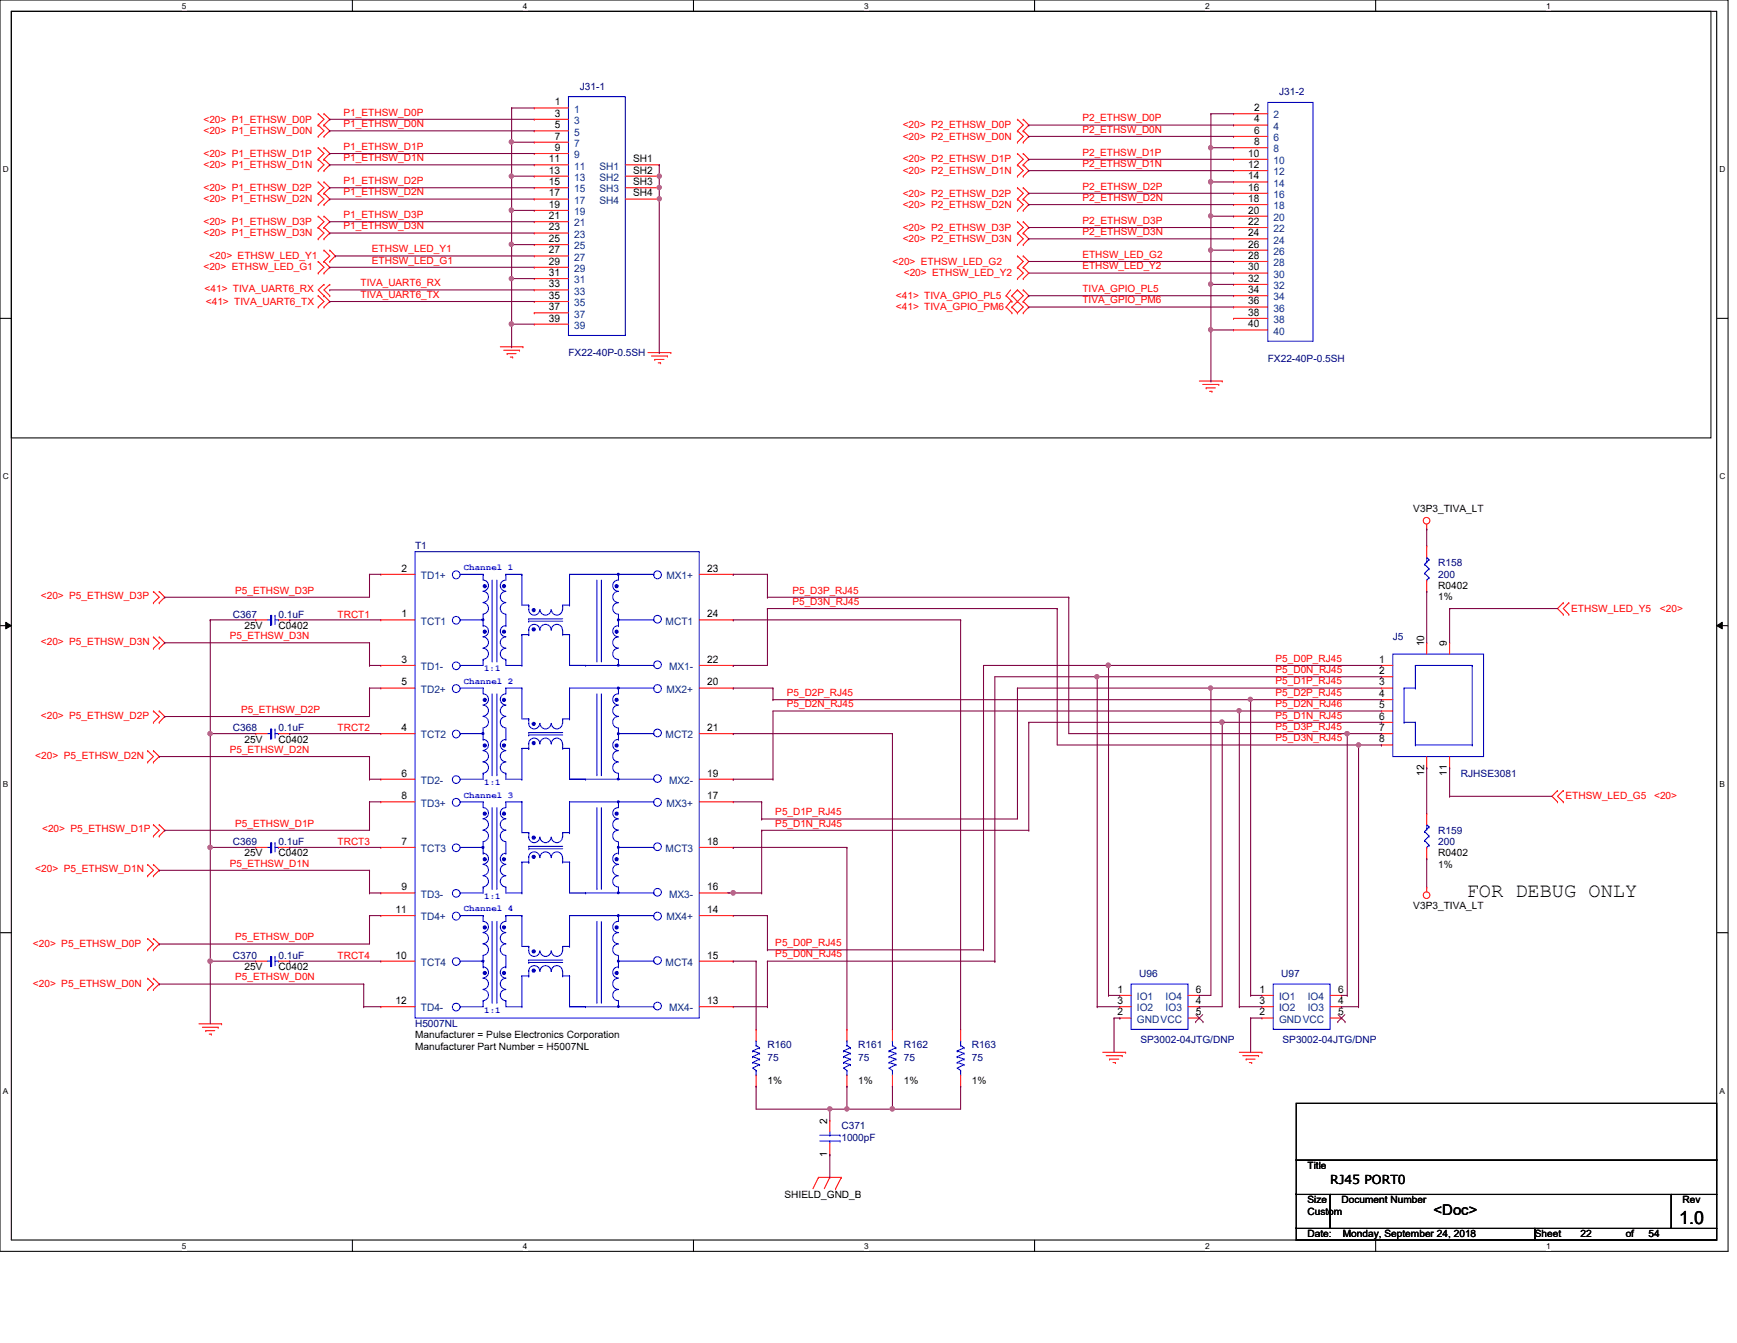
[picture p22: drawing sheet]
<svg xmlns="http://www.w3.org/2000/svg" width="279mm" height="216mm" viewBox="0 0 279 216" stroke-linecap="round" stroke-linejoin="round" font-family="sans-serif">
<defs><g id="words">
<text font-size="3.3" x="235.9" y="144.3">FOR DEBUG ONLY</text>
<text font-size="2.9" x="270.1" y="196.8">1.0</text>
<text font-size="2.4" x="230.6" y="195.3">&lt;Doc&gt;</text>
<text font-size="2" x="214" y="190.4">RJ45 PORT0</text>
<g font-size="1.7">
<text x="89.2" y="16.9">1</text>
<text x="201.7" y="17.9">2</text>
<text x="89.2" y="18.8">3</text>
<text x="89.2" y="20.6">5</text>
<text x="89.2" y="22.4">7</text>
<text x="201.7" y="19.7">4</text>
<text x="201.7" y="21.5">6</text>
<text x="201.7" y="23.3">8</text>
<text x="88.3" y="26.1">11</text>
<text x="88.3" y="27.9">13</text>
<text x="88.3" y="29.8">15</text>
<text x="89.2" y="24.3">9</text>
<text x="101.9" y="26.1">SH1</text>
<text x="101.9" y="27.9">SH2</text>
<text x="101.9" y="29.8">SH3</text>
<text x="200.8" y="25.2">10</text>
<text x="200.8" y="27">12</text>
<text x="200.8" y="28.8">14</text>
<text x="88.3" y="31.6">17</text>
<text x="88.3" y="33.4">19</text>
<text x="88.3" y="35.2">21</text>
<text x="101.9" y="31.6">SH4</text>
<text x="200.8" y="30.6">16</text>
<text x="200.8" y="32.5">18</text>
<text x="200.8" y="34.3">20</text>
<text x="88.3" y="37">23</text>
<text x="88.3" y="38.9">25</text>
<text x="88.3" y="40.7">27</text>
<text x="200.8" y="36.2">22</text>
<text x="200.8" y="38">24</text>
<text x="200.8" y="39.8">26</text>
<text x="200.8" y="41.6">28</text>
<text x="88.3" y="42.5">29</text>
<text x="88.3" y="44.4">31</text>
<text x="88.3" y="46.2">33</text>
<text x="200.8" y="43.5">30</text>
<text x="200.8" y="45.3">32</text>
<text x="200.8" y="47.1">34</text>
<text x="88.3" y="48">35</text>
<text x="88.3" y="49.9">37</text>
<text x="88.3" y="51.7">39</text>
<text x="200.8" y="48.9">36</text>
<text x="200.8" y="50.8">38</text>
<text x="200.8" y="52.6">40</text>
<text x="64.6" y="91.9">2</text>
<text x="113.7" y="91.9">23</text>
<text x="64.6" y="99.2">1</text>
<text x="113.7" y="99.2">24</text>
<text x="64.6" y="106.6">3</text>
<text x="113.7" y="106.6">22</text>
<text x="221.8" y="106.6">1</text>
<text x="229.1" y="103.9" transform="rotate(-90 229.1 103.9)">10</text>
<text x="232.7" y="103.9" transform="rotate(-90 232.7 103.9)">9</text>
<text x="64.6" y="110.2">5</text>
<text x="113.7" y="110.2">20</text>
<text x="221.8" y="108.4">2</text>
<text x="221.8" y="110.2">3</text>
<text x="221.8" y="112.1">4</text>
<text x="221.8" y="113.9">5</text>
<text x="64.6" y="117.5">4</text>
<text x="113.7" y="117.5">21</text>
<text x="221.8" y="115.7">6</text>
<text x="221.8" y="117.5">7</text>
<text x="221.8" y="119.3">8</text>
<text x="64.6" y="124.8">6</text>
<text x="113.7" y="124.8">19</text>
<text x="229.1" y="124.7" transform="rotate(-90 229.1 124.7)">12</text>
<text x="232.7" y="124.7" transform="rotate(-90 232.7 124.7)">11</text>
<text x="64.6" y="128.5">8</text>
<text x="113.7" y="128.5">17</text>
<text x="64.6" y="135.8">7</text>
<text x="113.7" y="135.8">18</text>
<text x="64.6" y="143.1">9</text>
<text x="113.7" y="143.1">16</text>
<text x="63.6" y="146.8">11</text>
<text x="113.7" y="146.8">14</text>
<text x="63.6" y="154.1">10</text>
<text x="113.7" y="154.1">15</text>
<text x="63.6" y="161.4">12</text>
<text x="113.7" y="161.4">13</text>
<text x="179.7" y="159.6">1</text>
<text x="179.7" y="161.4">3</text>
<text x="192.4" y="161.4">4</text>
<text x="192.4" y="159.6">6</text>
<text x="202.6" y="159.6">1</text>
<text x="202.6" y="161.4">3</text>
<text x="215.2" y="161.4">4</text>
<text x="215.2" y="159.6">6</text>
<text x="179.7" y="163.2">2</text>
<text x="192.4" y="163.2">5</text>
<text x="202.6" y="163.2">2</text>
<text x="215.2" y="163.2">5</text>
<text x="133.1" y="185.9" transform="rotate(-90 133.1 185.9)">1</text>
<text x="133.1" y="180.7" transform="rotate(-90 133.1 180.7)">2</text>
</g>
<g font-size="1.7" fill="#004080">
<text x="92.4" y="18.1">1</text>
<text x="92.4" y="19.9">3</text>
<text x="92.4" y="21.8">5</text>
<text x="92.4" y="23.6">7</text>
<text x="204.9" y="19">2</text>
<text x="204.9" y="20.9">4</text>
<text x="204.9" y="22.7">6</text>
<text x="92.4" y="25.4">9</text>
<text x="92.4" y="27.3">11</text>
<text x="92.4" y="29.1">13</text>
<text x="96.4" y="27.3">SH1</text>
<text x="96.4" y="29.1">SH2</text>
<text x="204.9" y="24.5">8</text>
<text x="204.9" y="26.4">10</text>
<text x="204.9" y="28.2">12</text>
<text x="92.4" y="30.9">15</text>
<text x="92.4" y="32.8">17</text>
<text x="92.4" y="34.6">19</text>
<text x="96.4" y="30.9">SH3</text>
<text x="96.4" y="32.8">SH4</text>
<text x="204.9" y="30">14</text>
<text x="204.9" y="31.8">16</text>
<text x="204.9" y="33.7">18</text>
<text x="204.9" y="35.5">20</text>
<text x="92.4" y="36.4">21</text>
<text x="92.4" y="38.2">23</text>
<text x="92.4" y="40.1">25</text>
<text x="92.4" y="41.9">27</text>
<text x="204.9" y="37.3">22</text>
<text x="204.9" y="39.2">24</text>
<text x="204.9" y="41">26</text>
<text x="92.4" y="43.7">29</text>
<text x="92.4" y="45.6">31</text>
<text x="92.4" y="47.4">33</text>
<text x="204.9" y="42.8">28</text>
<text x="204.9" y="44.7">30</text>
<text x="204.9" y="46.5">32</text>
<text x="92.4" y="49.2">35</text>
<text x="92.4" y="51.1">37</text>
<text x="92.4" y="52.9">39</text>
<text x="204.9" y="48.3">34</text>
<text x="204.9" y="50.1">36</text>
<text x="204.9" y="51.9">38</text>
<text x="204.9" y="53.8">40</text>
<text x="67.7" y="93.1">TD1+</text>
<text x="107.2" y="93.1">MX1+</text>
<text x="67.7" y="100.4">TCT1</text>
<text x="107.1" y="100.4">MCT1</text>
<text x="67.7" y="107.7">TD1-</text>
<text x="107.6" y="107.7">MX1-</text>
<text x="67.7" y="111.4">TD2+</text>
<text x="107.2" y="111.4">MX2+</text>
<text x="67.7" y="118.7">TCT2</text>
<text x="107.1" y="118.7">MCT2</text>
<text x="67.7" y="126">TD2-</text>
<text x="67.7" y="129.7">TD3+</text>
<text x="107.2" y="129.7">MX3+</text>
<text x="107.6" y="126">MX2-</text>
<text x="67.7" y="137">TCT3</text>
<text x="107.1" y="137">MCT3</text>
<text x="67.7" y="144.3">TD3-</text>
<text x="67.7" y="148">TD4+</text>
<text x="107.2" y="148">MX4+</text>
<text x="107.6" y="144.3">MX3-</text>
<text x="67.7" y="155.3">TCT4</text>
<text x="107.1" y="155.3">MCT4</text>
<text x="182.9" y="160.8">IO1</text>
<text x="187.5" y="160.8">IO4</text>
<text x="205.7" y="160.8">IO1</text>
<text x="210.4" y="160.8">IO4</text>
<text x="67.7" y="162.6">TD4-</text>
<text x="107.6" y="162.6">MX4-</text>
<text x="182.9" y="164.4">GNDVCC</text>
<text x="182.9" y="162.6">IO2</text>
<text x="187.5" y="162.6">IO3</text>
<text x="205.7" y="164.4">GNDVCC</text>
<text x="205.7" y="162.6">IO2</text>
<text x="210.4" y="162.6">IO3</text>
</g>
<g font-size="1.6" fill="#000080">
<text x="93.3" y="14.4">J31-1</text>
<text x="205.7" y="15.3">J31-2</text>
<text x="91.4" y="57.2">FX22-40P-0.5SH</text>
<text x="203.9" y="58.1">FX22-40P-0.5SH</text>
<text x="66.8" y="88.3">T1</text>
<text x="231.4" y="91.1">R158</text>
<text x="231.4" y="92.9">200</text>
<text x="37.5" y="99.3">C367</text>
<text x="44.8" y="99.3">0.1uF</text>
<text x="224" y="102.9">J5</text>
<text x="37.5" y="117.6">C368</text>
<text x="44.8" y="117.6">0.1uF</text>
<text x="235" y="124.9">RJHSE3081</text>
<text x="37.5" y="135.8">C369</text>
<text x="44.8" y="135.8">0.1uF</text>
<text x="231.4" y="134">R159</text>
<text x="231.4" y="135.8">200</text>
<text x="37.5" y="154.1">C370</text>
<text x="44.8" y="154.1">0.1uF</text>
<text x="183.2" y="157.1">U96</text>
<text x="206.1" y="157.1">U97</text>
<text x="66.8" y="165.1">H5007NL</text>
<text x="183.4" y="167.7">SP3002-04JTG/DNP</text>
<text x="206.3" y="167.7">SP3002-04JTG/DNP</text>
<text x="123.4" y="168.4">R160</text>
<text x="123.4" y="170.6">75</text>
<text x="138" y="168.4">R161</text>
<text x="138" y="170.6">75</text>
<text x="145.4" y="168.4">R162</text>
<text x="145.4" y="170.6">75</text>
<text x="156.3" y="168.4">R163</text>
<text x="156.3" y="170.6">75</text>
<text x="135.3" y="181.6">C371</text>
<text x="135.3" y="183.4">1000pF</text>
</g>
<g font-size="1.6" fill="#f00">
<text x="32.7" y="19.7">&lt;20&gt; P1_ETHSW_D0P</text>
<text x="32.7" y="21.5">&lt;20&gt; P1_ETHSW_D0N</text>
<text x="55.2" y="18.6">P1_ETHSW_D0P</text>
<text x="55.2" y="20.4">P1_ETHSW_D0N</text>
<text x="145.2" y="20.6">&lt;20&gt; P2_ETHSW_D0P</text>
<text x="145.2" y="22.5">&lt;20&gt; P2_ETHSW_D0N</text>
<text x="174.1" y="19.5">P2_ETHSW_D0P</text>
<text x="174.1" y="21.3">P2_ETHSW_D0N</text>
<text x="32.7" y="25.2">&lt;20&gt; P1_ETHSW_D1P</text>
<text x="32.7" y="27.1">&lt;20&gt; P1_ETHSW_D1N</text>
<text x="55.2" y="24.1">P1_ETHSW_D1P</text>
<text x="55.2" y="25.9">P1_ETHSW_D1N</text>
<text x="55.2" y="29.6">P1_ETHSW_D2P</text>
<text x="145.2" y="26.1">&lt;20&gt; P2_ETHSW_D1P</text>
<text x="145.2" y="27.9">&lt;20&gt; P2_ETHSW_D1N</text>
<text x="174.1" y="25">P2_ETHSW_D1P</text>
<text x="174.1" y="26.8">P2_ETHSW_D1N</text>
<text x="32.7" y="30.7">&lt;20&gt; P1_ETHSW_D2P</text>
<text x="32.7" y="32.5">&lt;20&gt; P1_ETHSW_D2N</text>
<text x="55.2" y="31.4">P1_ETHSW_D2N</text>
<text x="55.2" y="35.1">P1_ETHSW_D3P</text>
<text x="145.2" y="31.6">&lt;20&gt; P2_ETHSW_D2P</text>
<text x="145.2" y="33.4">&lt;20&gt; P2_ETHSW_D2N</text>
<text x="174.1" y="30.5">P2_ETHSW_D2P</text>
<text x="174.1" y="32.3">P2_ETHSW_D2N</text>
<text x="174.1" y="36">P2_ETHSW_D3P</text>
<text x="32.7" y="36.2">&lt;20&gt; P1_ETHSW_D3P</text>
<text x="32.7" y="38">&lt;20&gt; P1_ETHSW_D3N</text>
<text x="33.7" y="41.7">&lt;20&gt; ETHSW_LED_Y1</text>
<text x="55.2" y="36.9">P1_ETHSW_D3N</text>
<text x="59.8" y="40.6">ETHSW_LED_Y1</text>
<text x="145.2" y="37.1">&lt;20&gt; P2_ETHSW_D3P</text>
<text x="145.2" y="38.9">&lt;20&gt; P2_ETHSW_D3N</text>
<text x="174.1" y="37.8">P2_ETHSW_D3N</text>
<text x="174.1" y="41.4">ETHSW_LED_G2</text>
<text x="32.7" y="43.5">&lt;20&gt; ETHSW_LED_G1</text>
<text x="32.9" y="46.9">&lt;41&gt; TIVA_UART6_RX</text>
<text x="58" y="46">TIVA_UART6_RX</text>
<text x="58" y="47.9">TIVA_UART6_TX</text>
<text x="59.8" y="42.4">ETHSW_LED_G1</text>
<text x="143.6" y="42.6">&lt;20&gt; ETHSW_LED_G2</text>
<text x="145.4" y="44.4">&lt;20&gt; ETHSW_LED_Y2</text>
<text x="174.1" y="43.3">ETHSW_LED_Y2</text>
<text x="174.1" y="46.9">TIVA_GPIO_PL5</text>
<text x="33.1" y="49">&lt;41&gt; TIVA_UART6_TX</text>
<text x="144.1" y="48">&lt;41&gt; TIVA_GPIO_PL5</text>
<text x="144.1" y="49.9">&lt;41&gt; TIVA_GPIO_PM6</text>
<text x="174.1" y="48.8">TIVA_GPIO_PM6</text>
<text x="37.8" y="95.4">P5_ETHSW_D3P</text>
<text x="127.5" y="95.4">P5_D3P_RJ45</text>
<text x="6.6" y="96.4">&lt;20&gt; P5_ETHSW_D3P</text>
<text x="54.3" y="99.3">TRCT1</text>
<text x="127.5" y="97.2">P5_D3N_RJ45</text>
<text x="252.7" y="98.3">ETHSW_LED_Y5</text>
<text x="267" y="98.3">&lt;20&gt;</text>
<text x="6.6" y="103.7">&lt;20&gt; P5_ETHSW_D3N</text>
<text x="37" y="102.7">P5_ETHSW_D3N</text>
<text x="205.2" y="106.4">P5_D0P_RJ45</text>
<text x="126.6" y="113.7">P5_D2N_RJ45</text>
<text x="126.6" y="111.9">P5_D2P_RJ45</text>
<text x="205.2" y="108.2">P5_D0N_RJ45</text>
<text x="205.2" y="110">P5_D1P_RJ45</text>
<text x="205.2" y="111.9">P5_D2P_RJ45</text>
<text x="205.2" y="113.7">P5_D2N_RJ46</text>
<text x="6.6" y="115.5">&lt;20&gt; P5_ETHSW_D2P</text>
<text x="38.8" y="114.6">P5_ETHSW_D2P</text>
<text x="54.3" y="117.6">TRCT2</text>
<text x="205.2" y="115.5">P5_D1N_RJ45</text>
<text x="205.2" y="117.3">P5_D3P_RJ45</text>
<text x="205.2" y="119.2">P5_D3N_RJ45</text>
<text x="5.7" y="122">&lt;20&gt; P5_ETHSW_D2N</text>
<text x="37" y="121">P5_ETHSW_D2N</text>
<text x="124.7" y="131.1">P5_D1P_RJ45</text>
<text x="251.8" y="128.5">ETHSW_LED_G5</text>
<text x="266.1" y="128.5">&lt;20&gt;</text>
<text x="6.8" y="133.8">&lt;20&gt; P5_ETHSW_D1P</text>
<text x="37.8" y="132.9">P5_ETHSW_D1P</text>
<text x="54.3" y="135.8">TRCT3</text>
<text x="124.7" y="132.9">P5_D1N_RJ45</text>
<text x="5.7" y="140.3">&lt;20&gt; P5_ETHSW_D1N</text>
<text x="37" y="139.3">P5_ETHSW_D1N</text>
<text x="5.3" y="152.3">&lt;20&gt; P5_ETHSW_D0P</text>
<text x="37.8" y="151.2">P5_ETHSW_D0P</text>
<text x="54.3" y="154.1">TRCT4</text>
<text x="124.7" y="152.1">P5_D0P_RJ45</text>
<text x="124.7" y="153.9">P5_D0N_RJ45</text>
<text x="5.3" y="158.7">&lt;20&gt; P5_ETHSW_D0N</text>
<text x="37.8" y="157.6">P5_ETHSW_D0N</text>
</g>
<g font-size="1.6">
<text x="227.3" y="82.3">V3P3_TIVA_LT</text>
<text x="231.4" y="94.7">R0402</text>
<text x="39.3" y="101.1">25V</text>
<text x="44.8" y="101.1">C0402</text>
<text x="231.4" y="96.5">1%</text>
<text x="39.3" y="119.4">25V</text>
<text x="44.8" y="119.4">C0402</text>
<text x="39.3" y="137.7">25V</text>
<text x="44.8" y="137.7">C0402</text>
<text x="231.4" y="137.7">R0402</text>
<text x="231.4" y="139.5">1%</text>
<text x="227.3" y="146.1">V3P3_TIVA_LT</text>
<text x="39.3" y="156">25V</text>
<text x="44.8" y="156">C0402</text>
<text x="66.8" y="166.9">Manufacturer = Pulse Electronics Corporation</text>
<text x="66.8" y="168.8">Manufacturer Part Number = H5007NL</text>
<text x="123.4" y="174.2">1%</text>
<text x="138" y="174.2">1%</text>
<text x="145.4" y="174.2">1%</text>
<text x="156.3" y="174.2">1%</text>
<text x="210.3" y="188">Title</text>
<text x="126.2" y="192.5">SHIELD_GND_B</text>
<text x="210.3" y="193.5">Size</text>
<text x="210.3" y="195.3">Custom</text>
<text x="215.8" y="193.5">Document Number</text>
<text x="270.6" y="193.5">Rev</text>
<text x="210.3" y="198.9">Date:</text>
<text x="216" y="198.9">Monday, September 24, 2018</text>
<text x="246.9" y="198.9">Sheet</text>
<text x="254.2" y="198.9">22</text>
<text x="261.5" y="198.9">of</text>
<text x="265.2" y="198.9">54</text>
</g>
<g font-size="1.4" fill="#00f">
<text x="74.6" y="91.7">Channel 1</text>
<text x="77.9" y="107.9">1:1</text>
<text x="74.6" y="109.9">Channel 2</text>
<text x="74.6" y="128.2">Channel 3</text>
<text x="77.9" y="126.2">1:1</text>
<text x="74.6" y="146.5">Channel 4</text>
<text x="77.9" y="144.5">1:1</text>
<text x="77.9" y="162.8">1:1</text>
</g>
<g font-size="1.3">
<text x="29.3" y="1.4">5</text>
<text x="84.1" y="1.4">4</text>
<text x="139" y="1.4">3</text>
<text x="193.8" y="1.4">2</text>
<text x="248.7" y="1.4">1</text>
<text x=".5" y="27.7">D</text>
<text x="276.6" y="27.7">D</text>
<text x=".5" y="77">C</text>
<text x="276.6" y="77">C</text>
<text x=".5" y="126.4">B</text>
<text x="276.6" y="126.4">B</text>
<text x=".5" y="175.8">A</text>
<text x="276.6" y="175.8">A</text>
<text x="29.3" y="200.7">5</text>
<text x="84.1" y="200.7">4</text>
<text x="139" y="200.7">3</text>
<text x="193.8" y="200.7">2</text>
<text x="248.7" y="200.7">1</text>
</g>
</g></defs>
<path d="M0 0h278v201.2h-278zM1.8 1.8h274.3v197.5h-274.3z" fill="none" stroke="#000" stroke-width=".17"/>
<g fill="#fff">
<path d="M29.3 .2h.7v1.5h-.7z"/>
<path d="M29.3 199.6h.7v1.4h-.7z"/>
</g>
<path d="M56.7 0v1.8M56.7 199.3v1.9" fill="none" stroke="#000" stroke-width=".17"/>
<g fill="#fff">
<path d="M84.1 .2h.7v1.5h-.7z"/>
<path d="M84.1 199.6h.7v1.4h-.7z"/>
</g>
<path d="M111.5 0v1.8M111.5 199.3v1.9" fill="none" stroke="#000" stroke-width=".17"/>
<g fill="#fff">
<path d="M139 .2h.7v1.5h-.7z"/>
<path d="M139 199.6h.7v1.4h-.7z"/>
</g>
<path d="M166.4 0v1.8M166.4 199.3v1.9" fill="none" stroke="#000" stroke-width=".17"/>
<g fill="#fff">
<path d="M193.8 .2h.8v1.5h-.8z"/>
<path d="M193.8 199.6h.8v1.4h-.8z"/>
</g>
<path d="M221.3 0v1.8M221.3 199.3v1.9" fill="none" stroke="#000" stroke-width=".17"/>
<g fill="#fff">
<path d="M248.7 .2h.7v1.5h-.7z"/>
<path d="M248.7 199.6h.7v1.4h-.7z"/>
<path d="M.5 26.5h.9v1.5h-.9z"/>
<path d="M276.6 26.5h.9v1.5h-.9z"/>
<path d="M.5 75.9h.9v1.4h-.9z"/>
<path d="M276.6 75.9h.9v1.4h-.9z"/>
</g>
<path d="M0 51.2h1.8M276.1 51.2h1.9" fill="none" stroke="#000" stroke-width=".17"/>
<g fill="#fff">
<path d="M.5 125.3h.8v1.4h-.8z"/>
<path d="M276.6 125.3h.9v1.4h-.9z"/>
</g>
<path d="M0 100.6h1.8M276.1 100.6h1.9" fill="none" stroke="#000" stroke-width=".17"/>
<path d="M.9 100l.9 .6-.9 .5zM276.1 100.6l.9-.6v1.1z" fill="#000"/>
<path d="M.9 100l.9 .6-.9 .5zM276.1 100.6l.9-.6v1.1z" fill="none" stroke="#000" stroke-width=".16"/>
<g fill="#fff">
<path d="M.5 174.6h.8v1.5h-.8z"/>
<path d="M276.6 174.6h.9v1.5h-.9z"/>
</g>
<path d="M1.8 1.8h273.4v68.6h-273.4zM0 149.9h1.8M276.1 149.9h1.9M208.5 177.4h67.6v9.1h-67.6zM208.5 186.5h67.6v5.5h-67.6zM208.5 192h5.5v5.5h-5.5zM208.5 197.5h38.4v1.8h-38.4zM214 192h54.8v5.5h-54.8zM246.9 197.5h29.2v1.8h-29.2zM268.8 192h7.3v5.5h-7.3z" fill="none" stroke="#000" stroke-width=".17"/>
<g fill="none" stroke="#f00" stroke-width=".17">
<path d="M51.2 18.3h.1M51.2 18.3l.9 .9-.9 .9M52.1 18.3h.1M52.1 18.3l.9 .9-.9 .9M85.9 17.4h.1M85.9 19.2h.1M85.9 17.4h5.5M85.9 19.2h5.5M163.7 19.2h.1M163.7 19.2l.9 .9-.9 .9M164.6 19.2h.1M164.6 19.2l.9 .9-.9 .9"/>
<path d="M198.4 18.3h.1M198.4 18.3h5.5M51.2 20.1h.1M51.2 21.9h.1M51.2 25.6h.1M51.2 23.7h.1M51.2 27.4h.1M51.2 31.1h.1M51.2 29.3h.1M51.2 32.9h.1M51.2 36.6h.1M51.2 34.8h.1"/>
<path d="M51.2 38.4h.1M51.2 20.1l.9 .9-.9 .9M51.2 23.7l.9 1-.9 .9M51.2 25.6l.9 .9-.9 .9M51.2 29.3l.9 .9-.9 .9M51.2 31.1l.9 .9-.9 .9M51.2 34.8l.9 .8-.9 1M51.2 36.6l.9 .9-.9 .9M52.1 20.1h.1M52.1 21.9h.1M52.1 23.7h.1M52.1 25.6h.1"/>
<path d="M52.1 27.4h.1M52.1 29.3h.1M52.1 31.1h.1M52.1 32.9h.1M52.1 34.8h.1M52.1 36.6h.1M52.1 38.4h.1M52.1 20.1l.9 .9-.9 .9M52.1 23.7l.9 1-.9 .9M52.1 25.6l.9 .9-.9 .9M52.1 29.3l.9 .9-.9 .9M52.1 31.1l.9 .9-.9 .9"/>
<path d="M52.1 34.8l.9 .8-.9 1M52.1 36.6l.9 .9-.9 .9M85.9 21h.1M85.9 22.9h.1M85.9 24.7h.1M85.9 26.5h.1M85.9 28.3h.1M85.9 30.2h.1M85.9 32h.1M85.9 33.8h.1M85.9 35.6h.1M85.9 37.5h.1"/>
<path d="M85.9 39.3h.1M85.9 21h5.5M85.9 22.9h5.5M85.9 24.7h5.5M85.9 26.5h5.5M85.9 28.3h5.5M85.9 30.2h5.5M85.9 32h5.5M85.9 33.8h5.5M85.9 35.6h5.5M85.9 37.5h5.5M85.9 39.3h5.5"/>
<path d="M100.6 26.5h5.4M100.6 28.3h5.4M100.6 30.2h5.4M100.6 32h5.4M106 26.5h.1M106 28.3h.1M106 30.2h.1M106 32h.1M163.7 21h.1M163.7 22.9h.1M163.7 26.5h.1M163.7 24.7h.1"/>
<path d="M163.7 28.3h.1M163.7 32h.1M163.7 30.2h.1M163.7 33.8h.1M163.7 37.5h.1M163.7 35.6h.1M163.7 39.3h.1M163.7 21l.9 .9-.9 1M163.7 24.7l.9 .9-.9 .9M163.7 26.5l.9 .9-.9 .9M163.7 30.2l.9 .9-.9 .9M163.7 32l.9 .9-.9 .9"/>
<path d="M163.7 35.6l.9 1-.9 .9M163.7 37.5l.9 .9-.9 .9M164.6 21h.1M164.6 22.9h.1M164.6 24.7h.1M164.6 26.5h.1M164.6 28.3h.1M164.6 30.2h.1M164.6 32h.1M164.6 33.8h.1M164.6 35.6h.1M164.6 37.5h.1"/>
<path d="M164.6 39.3h.1M164.6 21l.9 .9-.9 1M164.6 24.7l.9 .9-.9 .9M164.6 26.5l.9 .9-.9 .9M164.6 30.2l.9 .9-.9 .9M164.6 32l.9 .9-.9 .9M164.6 35.6l.9 1-.9 .9M164.6 37.5l.9 .9-.9 .9M198.4 20.1h.1M198.4 21.9h.1M198.4 23.7h.1M198.4 25.6h.1"/>
<path d="M198.4 27.4h.1M198.4 29.3h.1M198.4 31.1h.1M198.4 32.9h.1M198.4 34.8h.1M198.4 36.6h.1M198.4 38.4h.1M198.4 20.1h5.5M198.4 21.9h5.5M198.4 23.7h5.5M198.4 25.6h5.5M198.4 27.4h5.5"/>
<path d="M198.4 29.3h5.5M198.4 31.1h5.5M198.4 32.9h5.5M198.4 34.8h5.5M198.4 36.6h5.5M198.4 38.4h5.5M51.2 43.9h.1M51.2 42h.1M51.2 49.4h.1M51.2 47.5h.1M51.2 42l.9 1-.9 .9M51.2 47.5l.9 1-.9 .9"/>
<path d="M52.1 42h.1M52.1 40.2h.1M52.1 43.9h.1M52.1 47.5h.1M52.1 49.4h.1M52.1 45.7h.1M52.1 40.2l.9 .9-.9 .9M52.1 42l.9 1-.9 .9M52.1 45.7l-.9 .9 1.8 1.9-.9 .9M53 40.2h.1M53 42h.1M53 47.5h.1"/>
<path d="M53 45.7h.1M53 40.2l.9 .9-.9 .9M53 45.7l-.9 .9 .9 .9M80.5 55.8h3.6M81 56.3h2.6M81.6 56.9h.1M81.6 56.9h1.4M82.1 57.4h.4M82.5 57.4h.1M83.6 56.3h.1M84.1 55.8h.1M85.9 41.1h.1"/>
<path d="M85.9 43h.1M85.9 44.8h.1M85.9 46.6h.1M85.9 48.5h.1M85.9 50.3h.1M85.9 52.1h.1M85.9 41.1h5.5M85.9 43h5.5M85.9 44.8h5.5M85.9 46.6h5.5M85.9 48.5h5.5M85.9 50.3h5.5"/>
<path d="M85.9 52.1h5.5M104.2 56.7h3.7M104.8 57.2h2.6M105.3 57.8h.1M105.3 57.8h1.5M105.9 58.3h.4M106.3 58.3h.1M107.4 57.2h.1M107.9 56.7h.1M161.8 47.5h.1M161.8 49.4h.1M161.8 47.5l1 1"/>
<path d="M161.8 49.4l1 .9M162.6 46.6l-.8 .9M162.6 48.5l-.8 .9M162.8 47.5h.1M162.8 48.5h.1M162.8 49.4h.1M162.8 50.3h.1M162.8 47.5l.9 1M162.8 49.4l.9 .9M163.7 43h.1M163.7 41.1h.1M163.7 44.8h.1"/>
<path d="M163.7 48.5h.1M163.7 46.6h.1M163.7 50.3h.1M163.7 41.1l.9 .9-.9 1M163.7 43l.9 .9-.9 .9M163.7 46.6l.9 .9-1.8 1.9M163.7 46.6l-.9 .9M163.7 48.5l.9 .9-.9 .9M164.6 41.1h.1M164.6 43h.1M164.6 44.8h.1M164.6 46.6h.1"/>
<path d="M164.6 48.5h.1M164.6 50.3h.1M164.6 41.1l.9 .9-.9 1M164.6 43l.9 .9-.9 .9M164.6 46.6l.9 .9-.9 1M164.6 48.5l.9 .9-.9 .9M198.4 40.2h.1M198.4 42h.1M198.4 43.9h.1M198.4 45.7h.1M198.4 47.5h.1M198.4 49.4h.1"/>
<path d="M198.4 51.2h.1M198.4 53h.1M198.4 40.2h5.5M198.4 42h5.5M198.4 43.9h5.5M198.4 45.7h5.5M198.4 47.5h5.5M198.4 49.4h5.5M198.4 51.2h5.5M198.4 53h5.5M192.9 61.3h3.7M193.5 61.8h2.5"/>
<path d="M194 62.4h.1M194 62.4h1.5M194.6 62.9h.3M194.9 62.9h.1M196 61.8h.1M196.6 61.3h.1M24.7 95.1h.1M24.7 96.9h.1M24.7 95.1l.9 .9-.9 .9M25.6 96.9h.1M25.6 95.1h.1M25.6 95.1l.9 .9-.9 .9"/>
<path d="M41.1 99.7h.1M41.1 99.7h1.9M44.8 99.7h1.8M46.6 99.7h.1M229.5 85h.1M229.5 84.3v.7M251.5 96.9h.1M251.5 98.8h.1M251.5 96.9l-1 .9 1 1M252.3 98.8h.1M252.3 96.9h.1M252.3 96.9l-.8 .9 .8 1"/>
<path d="M24.7 114.3h.1M24.7 116.1h.1M24.7 102.4h.1M24.7 104.2h.1M24.7 114.3l.9 .9-.9 .9M24.7 102.4l.9 .9-.9 .9M25.6 116.1h.1M25.6 114.3h.1M25.6 104.2h.1M25.6 102.4h.1M25.6 114.3l.9 .9-.9 .9M25.6 102.4l.9 .9-.9 .9"/>
<path d="M41.1 117.9h.1M41.1 117.9h1.9M44.8 117.9h1.8M46.6 117.9h.1M222.2 107h.1M222.2 108.8h.1M222.2 110.6h.1M222.2 112.5h.1M222.2 114.3h.1M222.2 116.1h.1M222.2 117.9h.1M222.2 119.8h.1"/>
<path d="M222.2 117.9h1.8M222.2 107h1.8M222.2 108.8h1.8M222.2 110.6h1.8M222.2 112.5h1.8M222.2 114.3h1.8M222.2 116.1h1.8M222.2 119.8h1.8M229.5 103.3h.1M229.5 103.3v1.9M233.2 103.3h.1M233.2 103.3v1.9"/>
<path d="M23.7 120.7h.1M23.7 122.5h.1M23.7 139h.1M23.7 120.7l1 .9-1 .9M23.7 139l1 .9-1 .9M24.7 122.5h.1M24.7 120.7h.1M24.7 132.6h.1M24.7 134.4h.1M24.7 139h.1M24.7 120.7l.9 .9-.9 .9M24.7 132.6l.9 .9-.9 .9"/>
<path d="M24.7 139l.9 .9-.9 .9M25.6 134.4h.1M25.6 132.6h.1M25.6 132.6l.9 .9-.9 .9M41.1 136.2h.1M41.1 136.2h1.9M44.8 136.2h1.8M46.6 136.2h.1M229.5 123.4h.1M229.5 121.6v1.8M233.2 123.4h.1M233.2 121.6v1.8"/>
<path d="M250.5 127.1h.1M250.5 128.9h.1M250.5 127.1l-.9 .9 .9 .9M251.5 128.9h.1M251.5 127.1h.1M251.5 127.1l-1 .9 1 .9M23.7 152.7h.1M23.7 150.9h.1M23.7 159.1h.1M23.7 157.3h.1M23.7 140.8h.1M23.7 150.9l1 .9-1 .9"/>
<path d="M23.7 157.3l1 .9-1 .9M24.7 150.9h.1M24.7 152.7h.1M24.7 157.3h.1M24.7 159.1h.1M24.7 140.8h.1M24.7 150.9l.9 .9-.9 .9M24.7 157.3l.9 .9-.9 .9M41.1 154.5h.1M41.1 154.5h1.9M44.8 154.5h1.8M46.6 154.5h.1"/>
<path d="M229.5 142.6h.1M229.5 142.6v.8M32 164.6h3.6M32.6 165.1h2.5M33.1 165.7h.1M33.1 165.7h1.4M33.7 166.2h.3M34 166.2h.1M35.1 165.1h.1M35.6 164.6h.1M121.6 174.6h.1M121.6 165.5h.1"/>
<path d="M121.6 165.5v1.8M121.6 172.8v1.8M136.2 174.6h.1M136.2 165.5h.1M136.2 165.5v1.8M136.2 172.8v1.8M177.4 169.2h3.7M177.9 169.7h2.6M178.5 170.3h.1M178.5 170.3h1.5M179 170.8h.4M179.4 170.8h.1"/>
<path d="M180.1 160h.1M180.1 163.7h.1M180.1 161.8h.1M180.1 160h1.8M180.1 163.7h1.8M180.1 161.8h1.8M180.5 169.7h.1M181.1 169.2h.1M191.1 160h1.8M191.1 163.7h1.8M191.1 161.8h1.8M192.9 161.8h.1"/>
<path d="M192.9 163.7h.1M192.9 160h.1M199.3 169.2h3.7M199.9 169.7h2.5M200.4 170.3h.1M200.4 170.3h1.5M201 170.8h.3M201.3 170.8h.1M202.4 169.7h.1M203 169.2h.1M203 160h.1M203 163.7h.1"/>
<path d="M203 161.8h.1M203 160h1.8M203 163.7h1.8M203 161.8h1.8M214 160h1.8M214 163.7h1.8M214 161.8h1.8M215.8 161.8h.1M215.8 163.7h.1M215.8 160h.1M131.7 189.3h.1M131.7 189.3l-.9 1.8"/>
<path d="M131.7 189.3h3.6M133.5 189.3h.1M133.5 185.6h.1M133.5 180.1h.1M133.5 189.3l-.9 1.8M133.5 180.1v1.8M133.5 183.8v1.8M134.4 191.1h.1M135.3 189.3h.1M135.3 189.3l-.9 1.8"/>
<circle cx="229.5" cy="83.7" r=".54"/>
<circle cx="229.5" cy="143.9" r=".54"/>
</g>
<g fill="none" stroke="#00f" stroke-width=".17">
<path d="M91.4 15.5h9.2v38.4h-9.2zM203.9 16.5h7.3v38.4h-7.3zM43 99.7h.5M43.5 99.7h.1M43.7 98.9h.1M43.7 98.9h-.2v1.5M43.7 98.9v1.5M44.2 98.9h.1M44.2 98.9v1.5M44.2 99.7h.6M44.8 99.7h.1M77.7 92.3h.1"/>
<path d="M77.7 92.3v1M81.4 96.9a.91 .91 0 0 0-.9 .9 .91 .91 0 0 0 .9 .9M81.4 92.3h.1M81.4 92.3v1M85 97.3h.1M85 97.3v.7M43 117.9h.5M43.5 117.9h.1M43.5 118.7h.1M43.5 100.4h.1M43.5 118.7h.2M43.5 100.4h.2"/>
<path d="M43.7 118.7h.1M43.7 117.2h.1M43.7 100.4h.1M43.7 117.2h-.2v1.5M43.7 117.2v1.5M44.2 117.2h.1M44.2 117.9h.6M44.2 117.2v1.5M44.8 117.9h.1M81.4 102.4a.89 .89 0 0 0-.9 .9 .89 .89 0 0 0 .9 .9M224 105.2h14.6v16.4h-14.6zM225.8 116.1h.1"/>
<path d="M225.8 110.6h.1M225.8 116.1h1.9M225.8 110.6v5.5M225.8 110.6h1.9M227.7 119.8h.1M227.7 116.1h.1M227.7 110.6h.1M227.7 107h.1M227.7 119.8h9.1M227.7 107v3.6M227.7 116.1v3.7M227.7 107h9.1"/>
<path d="M236.8 119.8h.1M236.8 107h.1M236.8 107v12.8M43 136.2h.5M43.5 136.2h.1M43.5 136.9h.1M43.5 136.9h.2M43.7 136.9h.1M43.7 135.5h.1M43.7 135.5h-.2v1.4M43.7 135.5v1.4M44.2 135.5h.1"/>
<path d="M44.2 135.5v1.4M44.2 136.2h.6M44.8 136.2h.1M43 154.5h.5M43.5 154.5h.1M43.5 155.2h.1M43.5 155.2h.2M43.7 155.2h.1M43.7 153.8h.1M43.7 153.8h-.2v1.4M43.7 153.8v1.4M44.2 153.8h.1"/>
<path d="M44.2 153.8v1.4M44.2 154.5h.6M44.8 154.5h.1M181.9 158.2h9.2v7.3h-9.2zM204.8 158.2h9.2v7.3h-9.2zM121.1 169h.1M121.1 169.9h.1M121.1 170.8h.1M121.1 169l1.1 .3M121.1 169.9l1.1 .4M121.1 170.8l1.1 .4M121.6 168.1h.1"/>
<path d="M121.6 172.8h.1M121.6 167.3h.1M121.6 172.1h.1M121.6 168.1l.6 .3M121.6 167.3v.8M121.6 172.1v.7M122.2 169.3h.1M122.2 170.3h.1M122.2 171.2h.1M122.2 168.4h.1M122.2 169.3l-1.1 .6M122.2 170.3l-1.1 .5"/>
<path d="M122.2 171.2l-1.1 .5 .5 .4M122.2 168.4l-1.1 .6M135.7 169h.1M135.7 169.9h.1M135.7 170.8h.1M135.7 169l1.1 .3M135.7 169.9l1.1 .4M135.7 170.8l1.1 .4M136.2 168.1h.1M136.2 172.8h.1M136.2 167.3h.1M136.2 172.1h.1"/>
<path d="M136.2 168.1l.6 .3M136.2 167.3v.8M136.2 172.1v.7M136.8 169.3h.1M136.8 170.3h.1M136.8 171.2h.1M136.8 168.4h.1M136.8 169.3l-1.1 .6M136.8 170.3l-1.1 .5M136.8 171.2l-1.1 .5 .5 .4M136.8 168.4l-1.1 .6M131.9 182.5h3.2"/>
<path d="M131.9 183.4h3.2M133.5 183.4h.1M133.5 182.5h.1M133.5 181.9v.6M133.5 183.4v.4M135.1 182.5h.1M135.1 183.4h.1"/>
</g>
<path d="M192.3 164.3h.1M192.4 163.1l1.1 1.2M193.5 163.1l-1.2 1.2M193.5 164.3h.1M215.2 164.3h.1M215.2 163.1l1.2 1.2M216.3 163.1l-1.1 1.2M216.4 164.3h.1" fill="none" stroke="#804000" stroke-width=".16"/>
<circle cx="78" cy="94.2" r=".26" fill="#00f"/>
<g fill="none" stroke="#00f" stroke-width=".17">
<path d="M79.2 93.3v13M74 107h.1M74 107h3.7M79.2 106.3h.1"/>
<circle cx="78" cy="94.2" r=".26"/>
</g>
<circle cx="81.1" cy="101.6" r=".26" fill="#00f"/>
<circle cx="81.1" cy="101.6" r=".26" fill="none" stroke="#00f" stroke-width=".17"/>
<circle cx="78" cy="101.6" r=".26" fill="#00f"/>
<g fill="none" stroke="#00f" stroke-width=".17">
<path d="M74 92.3h.1M74 92.3h3.7M91.6 92.3h13.6M105.2 92.3h.1M77.7 106h.1M77.7 106v1M81.4 106h.1M81.4 104.2a.89 .89 0 0 0-.9 .9 .89 .89 0 0 0 .9 .9M81.4 106v1M85 101.3a.89 .89 0 0 1 .9-.9 .89 .89 0 0 1 .9 .9M88.7 101.3a.89 .89 0 0 1 .9-.9 .89 .89 0 0 1 .9 .9"/>
<circle cx="78" cy="101.6" r=".26"/>
</g>
<circle cx="85.9" cy="101.2" r=".26" fill="#00f"/>
<g fill="none" stroke="#00f" stroke-width=".17">
<path d="M74 99.7h.1M74 99.7h3.7M77.7 95.1a.89 .89 0 0 1 .9 .9 .89 .89 0 0 1-.9 .9M77.7 96.9a.91 .91 0 0 1 .9 .9 .91 .91 0 0 1-.9 .9M81.4 93.3a.89 .89 0 0 0-.9 .8 .89 .89 0 0 0 .9 .9M85 99.5h.1M85 99.9h.1M85 98a.89 .89 0 0 0 .9 .9 .89 .89 0 0 0 .9-.9M85 99.5h5.5M85 99.9h5.5M86.9 98a.89 .89 0 0 0 .9 .9 .89 .89 0 0 0 .8-.9M88.7 98a.89 .89 0 0 0 .9 .9 .89 .89 0 0 0 .9-.9"/>
<path d="M90.5 97.3h.1M90.5 97.3v.7M77.7 104.2a.89 .89 0 0 1 .9 .9 .89 .89 0 0 1-.9 .9M77.7 100.6a.89 .89 0 0 1 .9 .9 .89 .89 0 0 1-.9 .9M77.7 102.4a.89 .89 0 0 1 .9 .9 .89 .89 0 0 1-.9 .9M81.4 100.6a.89 .89 0 0 0-.9 .9 .89 .89 0 0 0 .9 .9M85 102h.1M85 101.1v.9M86.9 101.3a.89 .89 0 0 1 .9-.9 .89 .89 0 0 1 .8 .9M90.5 102h.1M90.5 101.3v.7M91.6 107h2.6"/>
<path d="M94.2 107h.1"/>
<circle cx="85.9" cy="101.2" r=".26"/>
</g>
<circle cx="81.1" cy="94.2" r=".26" fill="#00f"/>
<g fill="none" stroke="#00f" stroke-width=".17">
<path d="M81.4 95.1a.89 .89 0 0 0-.9 .9 .89 .89 0 0 0 .9 .9"/>
<circle cx="81.1" cy="94.2" r=".26"/>
</g>
<circle cx="85.9" cy="98.1" r=".26" fill="#00f"/>
<g fill="none" stroke="#00f" stroke-width=".17">
<path d="M77.7 93.3a.89 .89 0 0 1 .9 .9 .89 .89 0 0 1-.9 .8M77.7 98.8v1.8M79.9 93.3v13M81.4 98.8v1.8M81.4 92.3h2.5M83.9 92.3h.1M83.9 92.3v5h1.1M85 97.3h.1M90.5 97.3h1.1M91.6 97.3h.1M91.6 92.3h.1M91.6 92.3v5"/>
<path d="M96 93.3v13M96.7 93.3v13M99.5 96.9a.91 .91 0 0 0-1 .9 .91 .91 0 0 0 .9 .9M77.7 100.6h.1M79.9 106.3h.1M81.4 100.6h.1M81.4 107h2.5M83.9 107h.1M83.9 102h.1M83.9 102v5M83.9 102h1.1M85 102h.1"/>
<path d="M90.5 102h1.1M91.6 102h.1M91.6 102v5h13.6M96 106.3h.1M96.7 106.3h.1M99.5 100.6a.89 .89 0 0 0-1 .9 .89 .89 0 0 0 .9 .9M99.5 106h.1M99.5 106v1M105.2 107h.1"/>
<circle cx="85.9" cy="98.1" r=".26"/>
</g>
<circle cx="99.2" cy="101.6" r=".26" fill="#00f"/>
<g fill="none" stroke="#00f" stroke-width=".17">
<path d="M99.5 93.3a.89 .89 0 0 0-1 .8 .89 .89 0 0 0 .9 .9M99.5 95.1a.89 .89 0 0 0-1 .8 .89 .89 0 0 0 .9 1"/>
<circle cx="99.2" cy="101.6" r=".26"/>
</g>
<circle cx="99.2" cy="94.2" r=".26" fill="#00f"/>
<g fill="none" stroke="#00f" stroke-width=".17">
<path d="M99.5 92.3h.1M99.5 92.3v1M99.5 99.7h5.7M105.2 99.7h.1M99.5 104.2a.89 .89 0 0 0-1 .9 .89 .89 0 0 0 .9 .9M99.5 102.4a.89 .89 0 0 0-1 .9 .89 .89 0 0 0 .9 .9"/>
<circle cx="73.4" cy="92.4" r=".63"/>
<circle cx="73.4" cy="99.7" r=".62"/>
<circle cx="99.2" cy="94.2" r=".26"/>
<circle cx="73.4" cy="107" r=".62"/>
</g>
<path d="M99.3 99.5h.3v.3h-.3z" fill-rule="evenodd" fill="#00f"/>
<path d="M99.3 99.5h.3v.3h-.3z" fill="none" stroke="#00f" stroke-width=".17"/>
<path d="M77.5 99.5h.3v.3h-.3z" fill-rule="evenodd" fill="#00f"/>
<g fill="none" stroke="#00f" stroke-width=".17">
<path d="M77.5 99.5h.3v.3h-.3z"/>
<circle cx="105.8" cy="92.4" r=".63"/>
<circle cx="105.8" cy="99.5" r=".62"/>
<circle cx="105.8" cy="106.9" r=".62"/>
</g>
<path d="M99.3 92.2h.3v.2h-.3z" fill-rule="evenodd" fill="#00f"/>
<path d="M99.3 92.2h.3v.2h-.3z" fill="none" stroke="#00f" stroke-width=".17"/>
<path d="M99.3 106.8h.3v.3h-.3z" fill-rule="evenodd" fill="#00f"/>
<g fill="none" stroke="#00f" stroke-width=".17">
<path d="M99.5 98.8v1.8M77.7 118.9h.1M77.7 117.1v1.8M81.4 118.9a.89 .89 0 0 0-.9 .9 .89 .89 0 0 0 .9 .8M81.4 115.2a.91 .91 0 0 0-.9 .9 .91 .91 0 0 0 .9 .9M85 115.6h.1M85 119.6a.89 .89 0 0 1 .9-.9 .89 .89 0 0 1 .9 .9M85 115.6v.7M91.6 110.6h13.6M96 111.5v13M99.3 106.8h.3v.3h-.3zM99.5 100.6h.1"/>
<path d="M99.5 115.2a.91 .91 0 0 0-1 .9 .91 .91 0 0 0 .9 .9M99.5 118.9a.89 .89 0 0 0-1 .8 .89 .89 0 0 0 .9 .9M105.2 110.6h.1M77.7 120.7a.89 .89 0 0 1 .9 .9 .89 .89 0 0 1-.9 .9M81.4 124.3h.1M81.4 124.3v1M83.9 120.3h1.1M85 120.3h.1M91.6 125.3h2.6M94.2 125.3h.1M96 124.5h.1"/>
<circle cx="73.4" cy="125.3" r=".62"/>
</g>
<path d="M99.3 117.8h.3v.3h-.3z" fill-rule="evenodd" fill="#00f"/>
<path d="M85 118.2h.1M85 118.2h5.5M96.7 111.5v13M99.3 117.8h.3v.3h-.3zM96.7 124.5h.1M99.5 124.3h.1M99.5 124.3v1" fill="none" stroke="#00f" stroke-width=".17"/>
<circle cx="78" cy="119.8" r=".26" fill="#00f"/>
<g fill="none" stroke="#00f" stroke-width=".17">
<path d="M77.7 115.2a.91 .91 0 0 1 .9 .9 .91 .91 0 0 1-.9 .9M77.7 111.5a.89 .89 0 0 1 .9 1 .89 .89 0 0 1-.9 .8M86.9 116.3a.89 .89 0 0 0 .9 .9 .89 .89 0 0 0 .8-.9M86.9 119.6a.89 .89 0 0 1 .9-.9 .89 .89 0 0 1 .8 .9M90.5 119.6v.7M91.6 110.6h.1M91.6 110.6v5M99.5 110.6h.1M99.5 110.6v.9M90.5 120.3h.1"/>
<circle cx="73.4" cy="110.7" r=".63"/>
<circle cx="78" cy="119.8" r=".26"/>
<circle cx="105.8" cy="125.2" r=".62"/>
</g>
<circle cx="81.1" cy="119.8" r=".26" fill="#00f"/>
<g fill="none" stroke="#00f" stroke-width=".17">
<path d="M79.2 111.5v13M79.9 111.5v13M81.4 111.5a.89 .89 0 0 0-.9 .9 .89 .89 0 0 0 .9 .9M81.4 118.9h.1M81.4 117.1v1.8M81.4 110.6h2.5M83.9 110.6h.1M85 117.8h.1M85 117.8h5.5M85 119.4v.9M88.7 116.3a.89 .89 0 0 0 .9 .9 .89 .89 0 0 0 .9-.9M99.5 118.9h.1"/>
<path d="M99.5 117.1v1.8M74 125.3h.1M74 125.3h3.7M79.2 124.5h.1M79.9 124.5h.1M85 120.3h.1"/>
<circle cx="81.1" cy="119.8" r=".26"/>
</g>
<circle cx="85.9" cy="116.4" r=".26" fill="#00f"/>
<g fill="none" stroke="#00f" stroke-width=".17">
<path d="M77.7 113.4a.89 .89 0 0 1 .9 .9 .89 .89 0 0 1-.9 .8M83.9 120.3h.1M83.9 120.3v5"/>
<circle cx="85.9" cy="116.4" r=".26"/>
</g>
<path d="M99.3 125.1h.3v.2h-.3z" fill-rule="evenodd" fill="#00f"/>
<path d="M81.4 113.4a.89 .89 0 0 0-.9 .9 .89 .89 0 0 0 .9 .8M83.9 115.6h1.1M85 115.6h.1M90.5 115.6h1.1M91.6 115.6h.1M99.5 117.9h5.7M105.2 117.9h.1M91.6 125.3h13.6M99.3 125.1h.3v.2h-.3zM105.2 125.3h.1" fill="none" stroke="#00f" stroke-width=".17"/>
<circle cx="78" cy="112.5" r=".26" fill="#00f"/>
<circle cx="78" cy="112.5" r=".26" fill="none" stroke="#00f" stroke-width=".17"/>
<circle cx="85.9" cy="119.5" r=".26" fill="#00f"/>
<g fill="none" stroke="#00f" stroke-width=".17">
<path d="M99.5 120.7a.89 .89 0 0 0-1 .9 .89 .89 0 0 0 .9 .9"/>
<circle cx="85.9" cy="119.5" r=".26"/>
<circle cx="105.8" cy="110.7" r=".63"/>
</g>
<circle cx="81.1" cy="112.5" r=".26" fill="#00f"/>
<g fill="none" stroke="#00f" stroke-width=".17">
<circle cx="81.1" cy="112.5" r=".26"/>
<circle cx="105.8" cy="117.8" r=".62"/>
</g>
<path d="M99.3 110.5h.3v.2h-.3z" fill-rule="evenodd" fill="#00f"/>
<g fill="none" stroke="#00f" stroke-width=".17">
<path d="M74 110.6h.1M74 110.6h3.7M77.7 110.6h.1M77.7 118.9a.89 .89 0 0 1 .9 .9 .89 .89 0 0 1-.9 .8M77.7 110.6v.9M85 116.3a.89 .89 0 0 0 .9 .9 .89 .89 0 0 0 .9-.9M90.5 115.6h.1M90.5 115.6v.7M99.3 110.5h.3v.2h-.3zM81.4 122.5a.89 .89 0 0 0-.9 .9 .89 .89 0 0 0 .9 .9M81.4 120.7a.89 .89 0 0 0-.9 .9 .89 .89 0 0 0 .9 .9M91.6 120.3h.1"/>
<path d="M91.6 120.3v5M99.5 122.5a.89 .89 0 0 0-1 .9 .89 .89 0 0 0 .9 .9"/>
<circle cx="73.4" cy="118" r=".62"/>
</g>
<circle cx="99.2" cy="112.5" r=".26" fill="#00f"/>
<g fill="none" stroke="#00f" stroke-width=".17">
<path d="M81.4 110.6h.1M81.4 110.6v.9M90.5 120.3h1.1M91.6 120.3h.1"/>
<circle cx="99.2" cy="112.5" r=".26"/>
</g>
<path d="M77.5 117.8h.3v.3h-.3z" fill-rule="evenodd" fill="#00f"/>
<g fill="none" stroke="#00f" stroke-width=".17">
<path d="M74 117.9h.1M74 117.9h3.7M77.5 117.8h.3v.3h-.3zM83.9 110.6h.1M83.9 110.6v5M88.7 119.6a.89 .89 0 0 1 .9-.9 .89 .89 0 0 1 .9 .9M99.5 113.4a.89 .89 0 0 0-1 .8 .89 .89 0 0 0 .9 .9M99.5 111.5a.89 .89 0 0 0-1 .9 .89 .89 0 0 0 .9 .9M77.7 124.3h.1M77.7 122.5a.89 .89 0 0 1 .9 .9 .89 .89 0 0 1-.9 .9M77.7 124.3v1M81.4 125.3h2.5"/>
<path d="M83.9 125.3h.1"/>
</g>
<circle cx="99.2" cy="119.8" r=".26" fill="#00f"/>
<g fill="none" stroke="#00f" stroke-width=".17">
<path d="M77.7 139a.89 .89 0 0 1 .9 .9 .89 .89 0 0 1-.9 .9M77.7 137.2h.1M77.7 135.3v1.9M81.4 137.2a.89 .89 0 0 0-.9 .8 .89 .89 0 0 0 .9 .9M81.4 133.5a.91 .91 0 0 0-.9 .9 .91 .91 0 0 0 .9 .9M83.9 138.6h1.1M85 138.6h.1M85 133.9h.1M85 137.9a.89 .89 0 0 1 .9-1 .89 .89 0 0 1 .9 1M85 133.9v.7M91.6 128.9h13.6M96 129.8v13"/>
<path d="M99.5 133.5a.91 .91 0 0 0-1 .9 .91 .91 0 0 0 .9 .9M99.5 137.2a.89 .89 0 0 0-1 .8 .89 .89 0 0 0 .9 .9M105.2 128.9h.1M81.4 142.6h.1M81.4 142.6v1M91.6 143.6h2.6M94.2 143.6h.1M96 142.8h.1"/>
<circle cx="99.2" cy="119.8" r=".26"/>
<circle cx="73.4" cy="143.6" r=".62"/>
</g>
<path d="M99.3 136.1h.3v.2h-.3z" fill-rule="evenodd" fill="#00f"/>
<path d="M85 136.4h.1M85 136.4h5.5M96.7 129.8v13M99.3 136.1h.3v.2h-.3zM96.7 142.8h.1M99.5 142.6h.1M99.5 142.6v1" fill="none" stroke="#00f" stroke-width=".17"/>
<circle cx="78" cy="138.1" r=".26" fill="#00f"/>
<g fill="none" stroke="#00f" stroke-width=".17">
<path d="M77.7 133.5a.91 .91 0 0 1 .9 .9 .91 .91 0 0 1-.9 .9M77.7 129.8a.89 .89 0 0 1 .9 .9 .89 .89 0 0 1-.9 .9M86.9 134.6a.89 .89 0 0 0 .9 .9 .89 .89 0 0 0 .8-.9M86.9 137.9a.89 .89 0 0 1 .9-1 .89 .89 0 0 1 .8 1M90.5 138.6h.1M90.5 137.9v.7M91.6 128.9h.1M91.6 128.9v5M99.5 128.9h.1M99.5 128.9v.9"/>
<circle cx="73.4" cy="129" r=".63"/>
<circle cx="78" cy="138.1" r=".26"/>
<circle cx="105.8" cy="143.4" r=".62"/>
</g>
<circle cx="81.1" cy="138.1" r=".26" fill="#00f"/>
<g fill="none" stroke="#00f" stroke-width=".17">
<path d="M79.2 129.8v13M79.9 129.8v13M81.4 129.8a.89 .89 0 0 0-.9 .9 .89 .89 0 0 0 .9 .9M81.4 137.2h.1M81.4 135.3v1.9M81.4 128.9h2.5M83.9 128.9h.1M85 136.1h.1M85 138.6h.1M85 136.1h5.5M85 137.7v.9M88.7 134.6a.89 .89 0 0 0 .9 .9 .89 .89 0 0 0 .9-.9"/>
<path d="M99.5 137.2h.1M99.5 135.3v1.9M74 143.6h.1M74 143.6h3.7M79.2 142.8h.1M79.9 142.8h.1"/>
<circle cx="81.1" cy="138.1" r=".26"/>
</g>
<circle cx="85.9" cy="134.7" r=".26" fill="#00f"/>
<g fill="none" stroke="#00f" stroke-width=".17">
<path d="M77.7 131.7a.89 .89 0 0 1 .9 .9 .89 .89 0 0 1-.9 .8M83.9 138.6h.1M83.9 138.6v5"/>
<circle cx="85.9" cy="134.7" r=".26"/>
</g>
<path d="M99.3 143.4h.3v.2h-.3z" fill-rule="evenodd" fill="#00f"/>
<path d="M81.4 131.7a.89 .89 0 0 0-.9 .8 .89 .89 0 0 0 .9 .9M83.9 133.9h1.1M85 133.9h.1M90.5 133.9h1.1M91.6 133.9h.1M99.5 136.2h5.7M105.2 136.2h.1M91.6 143.6h13.6M99.3 143.4h.3v.2h-.3zM105.2 143.6h.1" fill="none" stroke="#00f" stroke-width=".17"/>
<circle cx="78" cy="130.8" r=".26" fill="#00f"/>
<circle cx="78" cy="130.8" r=".26" fill="none" stroke="#00f" stroke-width=".17"/>
<circle cx="85.9" cy="137.8" r=".26" fill="#00f"/>
<g fill="none" stroke="#00f" stroke-width=".17">
<path d="M99.5 139a.89 .89 0 0 0-1 .8 .89 .89 0 0 0 .9 1"/>
<circle cx="85.9" cy="137.8" r=".26"/>
<circle cx="105.8" cy="129" r=".63"/>
</g>
<circle cx="81.1" cy="130.8" r=".26" fill="#00f"/>
<g fill="none" stroke="#00f" stroke-width=".17">
<circle cx="81.1" cy="130.8" r=".26"/>
<circle cx="105.8" cy="136.1" r=".62"/>
</g>
<path d="M99.3 128.8h.3v.2h-.3z" fill-rule="evenodd" fill="#00f"/>
<g fill="none" stroke="#00f" stroke-width=".17">
<path d="M74 128.9h.1M74 128.9h3.7M77.7 128.9h.1M77.7 137.2a.89 .89 0 0 1 .9 .9 .89 .89 0 0 1-.9 .8M77.7 128.9v.9M81.4 139a.89 .89 0 0 0-.9 .9 .89 .89 0 0 0 .9 .9M85 134.6a.89 .89 0 0 0 .9 .9 .89 .89 0 0 0 .9-.9M90.5 133.9h.1M90.5 133.9v.7M91.6 138.6h.1M91.6 138.6v5M99.3 128.8h.3v.2h-.3z"/>
<path d="M81.4 140.8a.89 .89 0 0 0-.9 .9 .89 .89 0 0 0 .9 .9M99.5 140.8a.89 .89 0 0 0-1 .9 .89 .89 0 0 0 .9 .9"/>
<circle cx="73.4" cy="136.3" r=".62"/>
</g>
<circle cx="99.2" cy="130.8" r=".26" fill="#00f"/>
<g fill="none" stroke="#00f" stroke-width=".17">
<path d="M81.4 128.9h.1M81.4 128.9v.9M90.5 138.6h1.1M91.6 138.6h.1"/>
<circle cx="99.2" cy="130.8" r=".26"/>
</g>
<path d="M77.5 136.1h.3v.2h-.3z" fill-rule="evenodd" fill="#00f"/>
<g fill="none" stroke="#00f" stroke-width=".17">
<path d="M74 136.2h.1M74 136.2h3.7M77.5 136.1h.3v.2h-.3zM83.9 128.9h.1M83.9 128.9v5M88.7 137.9a.89 .89 0 0 1 .9-1 .89 .89 0 0 1 .9 1M99.5 131.7a.89 .89 0 0 0-1 .8 .89 .89 0 0 0 .9 .9M99.5 129.8a.89 .89 0 0 0-1 .9 .89 .89 0 0 0 .9 .9M77.7 142.6h.1M77.7 140.8a.89 .89 0 0 1 .9 .9 .89 .89 0 0 1-.9 .9M77.7 142.6v1M81.4 143.6h2.5"/>
<path d="M83.9 143.6h.1"/>
</g>
<circle cx="99.2" cy="138.1" r=".26" fill="#00f"/>
<g fill="none" stroke="#00f" stroke-width=".17">
<path d="M77.7 157.3a.89 .89 0 0 1 .9 .9 .89 .89 0 0 1-.9 .8M77.7 155.4h.1M77.7 153.6v1.8M81.4 155.4a.89 .89 0 0 0-.9 .9 .89 .89 0 0 0 .9 .9M81.4 151.8a.91 .91 0 0 0-.9 .9 .91 .91 0 0 0 .9 .9M83.9 156.9h1.1M85 156.9h.1M85 152.1h.1M85 156.2a.89 .89 0 0 1 .9-1 .89 .89 0 0 1 .9 1M85 152.1v.8M91.6 147.2h13.6M96 148.1v13"/>
<path d="M99.5 151.8a.91 .91 0 0 0-1 .9 .91 .91 0 0 0 .9 .9M99.5 155.4a.89 .89 0 0 0-1 .9 .89 .89 0 0 0 .9 .9M105.2 147.2h.1M81.4 160.9h.1M81.4 160.9v.9M91.6 161.8h2.6M94.2 161.8h.1M96 161.1h.1"/>
<circle cx="99.2" cy="138.1" r=".26"/>
<circle cx="73.4" cy="161.9" r=".62"/>
</g>
<path d="M99.3 154.4h.3v.2h-.3z" fill-rule="evenodd" fill="#00f"/>
<path d="M85 154.7h.1M85 154.7h5.5M96.7 148.1v13M99.3 154.4h.3v.2h-.3zM96.7 161.1h.1M99.5 160.9h.1M99.5 160.9v.9" fill="none" stroke="#00f" stroke-width=".17"/>
<circle cx="78" cy="156.4" r=".26" fill="#00f"/>
<g fill="none" stroke="#00f" stroke-width=".17">
<path d="M77.7 151.8a.91 .91 0 0 1 .9 .9 .91 .91 0 0 1-.9 .9M77.7 148.1a.89 .89 0 0 1 .9 .9 .89 .89 0 0 1-.9 .9M86.9 152.9a.89 .89 0 0 0 .9 .9 .89 .89 0 0 0 .8-.9M86.9 156.2a.89 .89 0 0 1 .9-1 .89 .89 0 0 1 .8 1M90.5 156.9h.1M90.5 156.2v.7M91.6 147.2h.1M91.6 147.2v4.9M99.5 147.2h.1M99.5 147.2v.9"/>
<circle cx="73.4" cy="147.3" r=".63"/>
<circle cx="78" cy="156.4" r=".26"/>
<circle cx="105.8" cy="161.7" r=".62"/>
</g>
<circle cx="81.1" cy="156.4" r=".26" fill="#00f"/>
<g fill="none" stroke="#00f" stroke-width=".17">
<path d="M79.2 148.1v13M79.9 148.1v13M81.4 148.1a.89 .89 0 0 0-.9 .9 .89 .89 0 0 0 .9 .9M81.4 155.4h.1M81.4 153.6v1.8M81.4 147.2h2.5M83.9 147.2h.1M85 154.3h.1M85 156.9h.1M85 154.3h5.5M85 156v.9M88.7 152.9a.89 .89 0 0 0 .9 .9 .89 .89 0 0 0 .9-.9"/>
<path d="M99.5 155.4h.1M99.5 153.6v1.8M74 161.8h.1M74 161.8h3.7M79.2 161.1h.1M79.9 161.1h.1"/>
<circle cx="81.1" cy="156.4" r=".26"/>
</g>
<circle cx="85.9" cy="153" r=".26" fill="#00f"/>
<g fill="none" stroke="#00f" stroke-width=".17">
<path d="M77.7 149.9a.89 .89 0 0 1 .9 1 .89 .89 0 0 1-.9 .8M83.9 156.9h.1M83.9 156.9v4.9"/>
<circle cx="85.9" cy="153" r=".26"/>
</g>
<path d="M99.3 161.7h.3v.2h-.3z" fill-rule="evenodd" fill="#00f"/>
<path d="M81.4 149.9a.89 .89 0 0 0-.9 .9 .89 .89 0 0 0 .9 .9M83.9 152.1h1.1M85 152.1h.1M90.5 152.1h1.1M91.6 152.1h.1M99.5 154.5h5.7M105.2 154.5h.1M91.6 161.8h13.6M99.3 161.7h.3v.2h-.3zM105.2 161.8h.1" fill="none" stroke="#00f" stroke-width=".17"/>
<circle cx="78" cy="149.1" r=".26" fill="#00f"/>
<circle cx="78" cy="149.1" r=".26" fill="none" stroke="#00f" stroke-width=".17"/>
<circle cx="85.9" cy="156" r=".26" fill="#00f"/>
<g fill="none" stroke="#00f" stroke-width=".17">
<path d="M99.5 157.3a.89 .89 0 0 0-1 .8 .89 .89 0 0 0 .9 .9"/>
<circle cx="85.9" cy="156" r=".26"/>
<circle cx="105.8" cy="147.3" r=".63"/>
</g>
<circle cx="81.1" cy="149.1" r=".26" fill="#00f"/>
<g fill="none" stroke="#00f" stroke-width=".17">
<circle cx="81.1" cy="149.1" r=".26"/>
<circle cx="105.8" cy="154.4" r=".62"/>
</g>
<path d="M99.3 147.1h.3v.2h-.3z" fill-rule="evenodd" fill="#00f"/>
<g fill="none" stroke="#00f" stroke-width=".17">
<path d="M74 147.2h.1M74 147.2h3.7M77.7 147.2h.1M77.7 155.4a.89 .89 0 0 1 .9 1 .89 .89 0 0 1-.9 .8M77.7 147.2v.9M81.4 159.1a.89 .89 0 0 0-.9 .9 .89 .89 0 0 0 .9 .9M81.4 157.3a.89 .89 0 0 0-.9 .9 .89 .89 0 0 0 .9 .8M85 152.9a.89 .89 0 0 0 .9 .9 .89 .89 0 0 0 .9-.9M90.5 152.1h.1M90.5 152.1v.8M91.6 156.9h.1M91.6 156.9v4.9"/>
<path d="M99.3 147.1h.3v.2h-.3zM99.5 159.1a.89 .89 0 0 0-1 .9 .89 .89 0 0 0 .9 .9"/>
<circle cx="73.4" cy="154.6" r=".62"/>
</g>
<circle cx="99.2" cy="149.1" r=".26" fill="#00f"/>
<g fill="none" stroke="#00f" stroke-width=".17">
<path d="M81.4 147.2h.1M81.4 147.2v.9M90.5 156.9h1.1M91.6 156.9h.1"/>
<circle cx="99.2" cy="149.1" r=".26"/>
</g>
<path d="M77.5 154.4h.3v.2h-.3z" fill-rule="evenodd" fill="#00f"/>
<g fill="none" stroke="#00f" stroke-width=".17">
<path d="M74 154.5h.1M74 154.5h3.7M77.5 154.4h.3v.2h-.3zM77.7 159.1a.89 .89 0 0 1 .9 .9 .89 .89 0 0 1-.9 .9M83.9 147.2h.1M83.9 147.2v4.9M88.7 156.2a.89 .89 0 0 1 .9-1 .89 .89 0 0 1 .9 1M99.5 149.9a.89 .89 0 0 0-1 .9 .89 .89 0 0 0 .9 .9M99.5 148.1a.89 .89 0 0 0-1 .9 .89 .89 0 0 0 .9 .9M77.7 160.9h.1M77.7 160.9v.9M81.4 161.8h2.5"/>
<path d="M83.9 161.8h.1"/>
</g>
<circle cx="99.2" cy="156.4" r=".26" fill="#00f"/>
<g fill="none" stroke="#00f" stroke-width=".17">
<path d="M66.8 88.7h45.7v75h-45.7zM229.2 90.7h.1M229.2 92.2h.1M229.2 90.7l.7 .7M229.2 92.2l.7 .7M229.5 93.3h.1M229.5 90.3h.1M229.9 90h.1M229.9 91.4h.1M229.9 92.9h.1M229.9 90l-.4-.4v.7M229.9 90l-.7 .7"/>
<path d="M229.9 91.4l-.7 .8M229.9 92.9l-.4 .4M229.2 133.7h.1M229.2 135.1h.1M229.2 133.7l.7 .7M229.2 135.1l.7 .8M229.5 136.2h.1M229.5 133.3h.1M229.9 132.9h.1M229.9 134.4h.1M229.9 135.9h.1M229.9 132.9l-.4-.3v.7"/>
<path d="M229.9 132.9l-.7 .8M229.9 134.4l-.7 .7M229.9 135.9l-.4 .3M143 169h.1M143 169.9h.1M143 170.8h.1M143 169l1.1 .3M143 169.9l1.1 .4M143 170.8l1.1 .4M143.6 168.1h.1M143.6 172.8h.1M143.6 167.3h.1"/>
<path d="M143.6 172.1h.1M143.6 168.1l.5 .3M143.6 167.3v.8M143.6 172.1v.7M144.1 169.3h.1M144.1 170.3h.1M144.1 171.2h.1M144.1 168.4h.1M144.1 169.3l-1.1 .6M144.1 170.3l-1.1 .5M144.1 171.2l-1.1 .5 .6 .4M144.1 168.4l-1.1 .6"/>
<path d="M154 169h.1M154 169.9h.1M154 170.8h.1M154 169l1.1 .3M154 169.9l1.1 .4M154 170.8l1.1 .4M154.5 168.1h.1M154.5 172.8h.1M154.5 167.3h.1M154.5 172.1h.1M154.5 168.1l.6 .3M154.5 167.3v.8"/>
<path d="M154.5 172.1v.7M155.1 169.3h.1M155.1 170.3h.1M155.1 171.2h.1M155.1 168.4h.1M155.1 169.3l-1.1 .6M155.1 170.3l-1.1 .5M155.1 171.2l-1.1 .5 .5 .4M155.1 168.4l-1.1 .6"/>
<circle cx="99.2" cy="156.4" r=".26"/>
</g>
<g fill="none" stroke="#f00" stroke-width=".17">
<path d="M61.3 92.3h.1M61.3 99.7h.1M61.3 92.3h5.5M61.3 99.7h5.5M112.5 92.3h5.4M112.5 99.7h5.4M117.9 92.3h.1M117.9 99.7h.1M229.5 87.8h.1M229.5 95.1h.1M229.5 87.8v1.8M229.5 93.3v1.8"/>
<path d="M61.3 107h.1M61.3 110.6h.1M61.3 117.9h.1M61.3 107h5.5M61.3 110.6h5.5M61.3 117.9h5.5M112.5 107h5.4M112.5 110.6h5.4M112.5 117.9h5.4M117.9 107h.1M117.9 110.6h.1M117.9 117.9h.1"/>
<path d="M61.3 125.3h.1M61.3 128.9h.1M61.3 136.2h.1M61.3 125.3h5.5M61.3 128.9h5.5M61.3 136.2h5.5M112.5 125.3h5.4M112.5 128.9h5.4M112.5 136.2h5.4M117.9 125.3h.1M117.9 128.9h.1M117.9 136.2h.1"/>
<path d="M229.5 130.8h.1M229.5 138h.1M229.5 130.8v1.8M229.5 136.2v1.8M61.3 143.6h.1M61.3 147.2h.1M61.3 154.5h.1M61.3 143.6h5.5M61.3 147.2h5.5M61.3 154.5h5.5M112.5 143.6h5.4M112.5 147.2h5.4"/>
<path d="M112.5 154.5h5.4M117.9 143.6h.1M117.9 147.2h.1M117.9 154.5h.1M61.3 161.8h.1M61.3 161.8h5.5M112.5 161.8h5.4M117.9 161.8h.1M143.6 174.6h.1M143.6 165.5h.1M143.6 165.5v1.8M143.6 172.8v1.8"/>
<path d="M154.5 174.6h.1M154.5 165.5h.1M154.5 165.5v1.8M154.5 172.8v1.8"/>
</g>
<g fill="none" stroke="#800040" stroke-width=".17">
<path d="M53 19.2h.1M53 19.2h32.9M82.3 17.4h.1M82.3 17.4h3.6M82.3 17.4v10.9M53 21h.1M53 24.7h.1M53 26.5h.1M53 30.2h.1M53 32h.1M53 35.6h.1M53 37.5h.1"/>
<path d="M53 21h32.9M53 24.7h32.9M53 26.5h32.9M53 30.2h32.9M53 32h32.9M53 35.6h32.9M53 37.5h32.9M82.3 22.9h.1M82.3 22.9h3.6M53 43h.1M53 43h32.9M53.9 41.1h.1"/>
<path d="M53.9 41.1h32"/>
</g>
<circle cx="82.2" cy="28.3" r=".34" fill="#f0f"/>
<circle cx="82.2" cy="28.3" r=".34" fill="none" stroke="#f0f" stroke-width=".17"/>
<circle cx="82.2" cy="22.8" r=".34" fill="#f0f"/>
<circle cx="82.2" cy="22.8" r=".34" fill="none" stroke="#f0f" stroke-width=".17"/>
<path d="M82.3 28.3h.1M82.3 28.3h3.6M82.3 28.3v5.5" fill="none" stroke="#800040" stroke-width=".17"/>
<circle cx="82.2" cy="33.8" r=".35" fill="#f0f"/>
<circle cx="82.2" cy="33.8" r=".35" fill="none" stroke="#f0f" stroke-width=".17"/>
<path d="M82.3 33.8h.1M82.3 39.3h.1M82.3 33.8h3.6M82.3 33.8v11M82.3 39.3h3.6" fill="none" stroke="#800040" stroke-width=".17"/>
<circle cx="82.2" cy="39.3" r=".34" fill="#f0f"/>
<circle cx="82.2" cy="39.3" r=".34" fill="none" stroke="#f0f" stroke-width=".17"/>
<path d="M82.3 44.8h.1M82.3 52.1h.1M82.3 44.8h3.6M82.3 44.8v7.3" fill="none" stroke="#800040" stroke-width=".17"/>
<circle cx="82.2" cy="44.8" r=".34" fill="#f0f"/>
<circle cx="82.2" cy="44.8" r=".34" fill="none" stroke="#f0f" stroke-width=".17"/>
<circle cx="82.2" cy="52.1" r=".35" fill="#f0f"/>
<circle cx="82.2" cy="52.1" r=".35" fill="none" stroke="#f0f" stroke-width=".17"/>
<path d="M106 26.5h.1M106 26.5v1.8" fill="none" stroke="#800040" stroke-width=".17"/>
<circle cx="106" cy="28.3" r=".34" fill="#f0f"/>
<circle cx="106" cy="28.3" r=".34" fill="none" stroke="#f0f" stroke-width=".17"/>
<path d="M106 28.3h.1M106 30.2h.1M106 28.3v3.7" fill="none" stroke="#800040" stroke-width=".17"/>
<circle cx="106" cy="30.1" r=".34" fill="#f0f"/>
<circle cx="106" cy="30.1" r=".34" fill="none" stroke="#f0f" stroke-width=".17"/>
<path d="M106 32v24.7M106 56.7h.1" fill="none" stroke="#800040" stroke-width=".17"/>
<circle cx="106" cy="32" r=".34" fill="#f0f"/>
<circle cx="106" cy="32" r=".34" fill="none" stroke="#f0f" stroke-width=".17"/>
<g fill="none" stroke="#800040" stroke-width=".17">
<path d="M194.8 18.3h.1M194.8 18.3h3.6M194.8 18.3v5.4M165.5 31.1h.1M165.5 32.9h.1M165.5 38.4h.1M165.5 36.6h.1M165.5 25.6h.1M165.5 27.4h.1M165.5 20.1h.1M165.5 21.9h.1M165.5 31.1h32.9"/>
<path d="M165.5 32.9h32.9M165.5 38.4h32.9M165.5 36.6h32.9M165.5 25.6h32.9M165.5 27.4h32.9M165.5 20.1h32.9M165.5 21.9h32.9M194.8 23.7h.1M165.5 42h32.9M165.5 43.9h32.9M194.8 40.2h.1M194.8 40.2h3.6"/>
<path d="M198.4 42h.1M198.4 43.9h.1"/>
</g>
<circle cx="194.7" cy="40.2" r=".34" fill="#f0f"/>
<circle cx="194.7" cy="40.2" r=".34" fill="none" stroke="#f0f" stroke-width=".17"/>
<path d="M194.8 45.7h.1M194.8 53h.1M194.8 40.2v12.8M194.8 45.7h3.6" fill="none" stroke="#800040" stroke-width=".17"/>
<circle cx="194.7" cy="45.7" r=".34" fill="#f0f"/>
<circle cx="194.7" cy="45.7" r=".34" fill="none" stroke="#f0f" stroke-width=".17"/>
<circle cx="194.7" cy="53" r=".34" fill="#f0f"/>
<circle cx="194.7" cy="53" r=".34" fill="none" stroke="#f0f" stroke-width=".17"/>
<path d="M194.8 34.8h.1M194.8 29.3h.1M194.8 34.8h3.6M194.8 29.3v10.9M194.8 29.3h3.6M194.8 40.2h.1" fill="none" stroke="#800040" stroke-width=".17"/>
<circle cx="194.7" cy="34.7" r=".34" fill="#f0f"/>
<circle cx="194.7" cy="34.7" r=".34" fill="none" stroke="#f0f" stroke-width=".17"/>
<path d="M194.8 23.7h.1M194.8 29.3h.1M194.8 23.7h3.6M194.8 23.7v5.6" fill="none" stroke="#800040" stroke-width=".17"/>
<circle cx="194.7" cy="23.7" r=".34" fill="#f0f"/>
<circle cx="194.7" cy="23.7" r=".34" fill="none" stroke="#f0f" stroke-width=".17"/>
<circle cx="194.7" cy="29.2" r=".35" fill="#f0f"/>
<circle cx="194.7" cy="29.2" r=".35" fill="none" stroke="#f0f" stroke-width=".17"/>
<g fill="none" stroke="#800040" stroke-width=".17">
<path d="M53 46.6h.1M53 48.5h.1M53 46.6h32.9M53 48.5h32.9M82.3 52.1h.1M82.3 55.8h.1M82.3 52.1h3.6M82.3 52.1v3.7M165.5 47.5h.1M165.5 49.4h.1M165.5 47.5h32.9M165.5 49.4h32.9"/>
<path d="M194.8 53h.1M194.8 53h3.6M194.8 53v8.3M194.8 61.3h.1M46.6 99.7h.1M46.6 99.7h14.7M154.5 99.7h.1M154.5 99.7v65.8M46.6 117.9h.1M46.6 117.9h14.7M143.6 117.9h.1M143.6 117.9v47.6"/>
<path d="M46.6 136.2h.1M46.6 136.2h14.7M46.6 154.5h.1M46.6 154.5h14.7M121.6 154.5h.1M121.6 154.5v11M121.6 174.6h.1M121.6 174.6v3.7h11.9M133.5 178.3h.1M133.5 178.3v1.8M136.2 174.6h.1M136.2 174.6v3.7"/>
<path d="M143.6 174.6h.1M143.6 174.6v3.7M154.5 174.6h.1M154.5 174.6v3.7"/>
</g>
<circle cx="133.5" cy="178.3" r=".34" fill="#f0f"/>
<circle cx="133.5" cy="178.3" r=".34" fill="none" stroke="#f0f" stroke-width=".17"/>
<path d="M136.2 178.3h.1M136.2 178.3h7.4" fill="none" stroke="#800040" stroke-width=".17"/>
<circle cx="143.5" cy="178.3" r=".36" fill="#f0f"/>
<circle cx="143.5" cy="178.3" r=".36" fill="none" stroke="#f0f" stroke-width=".17"/>
<circle cx="136.2" cy="178.3" r=".34" fill="#f0f"/>
<circle cx="136.2" cy="178.3" r=".34" fill="none" stroke="#f0f" stroke-width=".17"/>
<g fill="none" stroke="#800040" stroke-width=".17">
<path d="M33.8 99.7h.1M33.8 99.7h7.3M33.8 99.7v18.2M33.8 117.9h.1M33.8 117.9h7.3M33.8 136.2h.1M33.8 136.2h7.3M136.2 136.2h.1M136.2 136.2v29.3M33.8 154.5h.1M33.8 154.5h7.3M143.6 178.3h.1"/>
<path d="M143.6 178.3h10.9M133.5 185.6h.1M133.5 185.6v3.7"/>
</g>
<circle cx="33.8" cy="117.9" r=".36" fill="#f0f"/>
<circle cx="33.8" cy="117.9" r=".36" fill="none" stroke="#f0f" stroke-width=".17"/>
<path d="M33.8 117.9h.1M33.8 117.9v36.6M33.8 136.2h.1" fill="none" stroke="#800040" stroke-width=".17"/>
<circle cx="33.8" cy="154.5" r=".36" fill="#f0f"/>
<circle cx="33.8" cy="154.5" r=".36" fill="none" stroke="#f0f" stroke-width=".17"/>
<circle cx="33.8" cy="136.2" r=".36" fill="#f0f"/>
<circle cx="33.8" cy="136.2" r=".36" fill="none" stroke="#f0f" stroke-width=".17"/>
<g fill="none" stroke="#800040" stroke-width=".17">
<path d="M26.5 96h.1M59.4 92.3h.1M59.4 92.3v3.7h-32.9M59.4 92.3h1.9M117.9 99.7h.1M117.9 99.7h36.6M233.2 97.8h.1M233.2 97.8h17.3M26.5 103.3h.1M26.5 115.2h.1M26.5 103.3h32.9M59.4 110.6h.1"/>
<path d="M59.4 103.3h.1M59.4 107h.1M59.4 103.3v3.7M59.4 110.6v4.6h-32.9M59.4 110.6h1.9M59.4 107h1.9M117.9 117.9h.1M117.9 117.9h25.7M178.3 107h.1M178.3 107h43.9M178.3 107v53M25.6 121.6h.1"/>
<path d="M25.6 121.6h33.8M59.4 121.6h.1M59.4 125.3h.1M59.4 128.9h.1M59.4 139.9h.1M59.4 121.6v3.7M59.4 128.9v4.6M59.4 139.9v3.7M59.4 125.3h1.9M59.4 128.9h1.9M117.9 136.2h.1M117.9 136.2h18.3"/>
<path d="M233.2 128h.1M233.2 128h16.4M33.8 154.5h.1M33.8 154.5v10.1M58.5 158.2h.1M58.5 158.2v3.6M59.4 143.6h.1M59.4 147.2h.1M59.4 147.2v4.6M59.4 143.6h1.9M59.4 147.2h1.9M117.9 154.5h.1"/>
<path d="M117.9 154.5h3.7M58.5 161.8h.1M58.5 161.8h2.8M178.3 160h.1M178.3 160h1.8"/>
</g>
<circle cx="178.2" cy="106.9" r=".35" fill="#f0f"/>
<circle cx="178.2" cy="106.9" r=".35" fill="none" stroke="#f0f" stroke-width=".17"/>
<path d="M176.5 108.8h.1M176.5 108.8v53M176.5 108.8h45.7M176.5 161.8h.1M176.5 161.8h3.6" fill="none" stroke="#800040" stroke-width=".17"/>
<circle cx="176.4" cy="108.8" r=".34" fill="#f0f"/>
<circle cx="176.4" cy="108.8" r=".34" fill="none" stroke="#f0f" stroke-width=".17"/>
<path d="M194.8 110.6h.1M194.8 110.6v49.4h-1.9M194.8 110.6h27.4M192.9 160h.1" fill="none" stroke="#800040" stroke-width=".17"/>
<circle cx="194.7" cy="110.6" r=".34" fill="#f0f"/>
<circle cx="194.7" cy="110.6" r=".34" fill="none" stroke="#f0f" stroke-width=".17"/>
<path d="M196.6 116.1h.1M196.6 116.1v45.7h-3.7M192.9 161.8h.1" fill="none" stroke="#800040" stroke-width=".17"/>
<circle cx="196.5" cy="116.1" r=".35" fill="#f0f"/>
<circle cx="196.5" cy="116.1" r=".35" fill="none" stroke="#f0f" stroke-width=".17"/>
<g fill="none" stroke="#800040" stroke-width=".17">
<path d="M196.6 116.1h25.6M199.3 114.3h.1M199.3 114.3v47.5M199.3 114.3h22.9M201.2 112.5h.1M201.2 112.5v47.5M201.2 112.5h21M216.7 117.9h.1M216.7 117.9v42.1M218.5 119.8h.1M218.5 119.8v42M218.5 119.8h3.7"/>
<path d="M222.2 116.1h.1M222.2 119.8h.1M199.3 161.8h.1M199.3 161.8h3.7M201.2 160h.1M201.2 160h1.8M215.8 160h.9M215.8 161.8h2.7M216.7 160h.1M218.5 161.8h.1"/>
</g>
<circle cx="216.7" cy="117.9" r=".36" fill="#f0f"/>
<circle cx="216.7" cy="117.9" r=".36" fill="none" stroke="#f0f" stroke-width=".17"/>
<g fill="none" stroke="#800040" stroke-width=".17">
<path d="M124.3 114.3h75M158.2 107h20.1M160 108.8h16.5M176.5 108.8h.1M178.3 107h.1M199.3 114.3h.1M216.7 117.9h5.5M222.2 117.9h.1M179.2 163.7h.1M179.2 163.7v5.5M179.2 163.7h.9M180.1 163.7h.1"/>
<path d="M201.2 163.7h.1M201.2 163.7h1.8M201.2 163.7v5.5"/>
</g>
<circle cx="199.3" cy="114.3" r=".34" fill="#f0f"/>
<circle cx="199.3" cy="114.3" r=".34" fill="none" stroke="#f0f" stroke-width=".17"/>
<path d="M170.1 119.8h48.4M171.9 117.9h44.8M216.7 117.9h.1M218.5 119.8h.1" fill="none" stroke="#800040" stroke-width=".17"/>
<circle cx="218.5" cy="119.8" r=".34" fill="#f0f"/>
<circle cx="218.5" cy="119.8" r=".34" fill="none" stroke="#f0f" stroke-width=".17"/>
<g fill="none" stroke="#800040" stroke-width=".17">
<path d="M229.5 95.1h.1M229.5 85h.1M229.5 85v2.8M229.5 95.1v8.2M233.2 97.8h.1M233.2 97.8v5.5M158.2 107h.1M158.2 107v45.7M160 108.8v45.7M163.7 110.6h.1M163.7 110.6v21.1h-41.2M163.7 110.6h31.1"/>
<path d="M165.5 116.1h.1M165.5 116.1h31.1M165.5 116.1v17.4M194.8 110.6h.1M25.6 139.9h.1M25.6 139.9h33.8M26.5 133.5h.1M26.5 133.5h32.9M117.9 128.9h4.6M122.5 128.9h.1M122.5 131.7h.1M122.5 133.5h.1"/>
<path d="M122.5 133.5h43M122.5 128.9v2.8M122.5 133.5v10.1M165.5 133.5h.1M229.5 123.4h.1M229.5 138h.1M229.5 123.4v7.4M229.5 138v4.6M233.2 123.4h.1M233.2 123.4v4.6M25.6 151.8h.1M25.6 158.2h.1"/>
<path d="M25.6 151.8h33.8M25.6 158.2h32.9M117.1 143.6h.8M117.9 143.6h.1M117.9 147.2h5.5M123.4 147.2h.1M123.4 152.7h.1M123.4 154.5h.1M123.4 147.2v5.5M123.4 154.5v7.3M123.4 152.7h34.8M123.4 154.5h36.6"/>
<path d="M158.2 152.7h.1M160 154.5h.1M117.9 161.8h5.5M123.4 161.8h.1M133.5 178.3h.1M133.5 178.3h2.7"/>
</g>
<circle cx="117.9" cy="143.5" r=".35" fill="#f0f"/>
<circle cx="117.9" cy="143.5" r=".35" fill="none" stroke="#f0f" stroke-width=".17"/>
<path d="M124.3 112.5h.1M124.3 112.5h76.9M117.9 143.6h4.6M122.5 143.6h.1" fill="none" stroke="#800040" stroke-width=".17"/>
<circle cx="201.1" cy="112.4" r=".34" fill="#f0f"/>
<circle cx="201.1" cy="112.4" r=".34" fill="none" stroke="#f0f" stroke-width=".17"/>
<g fill="none" stroke="#800040" stroke-width=".17">
<path d="M117.9 92.3h.1M117.9 92.3h5.5M123.4 96h.1M123.4 92.3h.1M123.4 97.8h.1M123.4 96h48.5M123.4 92.3v3.7M123.4 97.8v9.2h-5.5M123.4 97.8h46.7M170.1 97.8h.1M170.1 97.8v22M171.9 96h.1"/>
<path d="M171.9 96v21.9M117.9 110.6h.1M117.9 107h.1M117.9 110.6h6.4M124.3 110.6h.1M124.3 110.6v1.9M124.3 114.3v11M117.9 125.3h.1M117.9 125.3h6.4M124.3 125.3h.1"/>
</g>
<circle cx="82.2" cy="28.3" r=".34" fill="#f0f"/>
<circle cx="82.2" cy="28.3" r=".34" fill="none" stroke="#f0f" stroke-width=".17"/>
<circle cx="82.2" cy="22.8" r=".34" fill="#f0f"/>
<circle cx="82.2" cy="22.8" r=".34" fill="none" stroke="#f0f" stroke-width=".17"/>
<circle cx="82.2" cy="33.8" r=".35" fill="#f0f"/>
<circle cx="82.2" cy="33.8" r=".35" fill="none" stroke="#f0f" stroke-width=".17"/>
<circle cx="82.2" cy="39.3" r=".34" fill="#f0f"/>
<circle cx="82.2" cy="39.3" r=".34" fill="none" stroke="#f0f" stroke-width=".17"/>
<circle cx="82.2" cy="44.8" r=".34" fill="#f0f"/>
<circle cx="82.2" cy="44.8" r=".34" fill="none" stroke="#f0f" stroke-width=".17"/>
<circle cx="82.2" cy="52.1" r=".35" fill="#f0f"/>
<circle cx="82.2" cy="52.1" r=".35" fill="none" stroke="#f0f" stroke-width=".17"/>
<circle cx="106" cy="28.3" r=".34" fill="#f0f"/>
<circle cx="106" cy="28.3" r=".34" fill="none" stroke="#f0f" stroke-width=".17"/>
<circle cx="106" cy="30.1" r=".34" fill="#f0f"/>
<circle cx="106" cy="30.1" r=".34" fill="none" stroke="#f0f" stroke-width=".17"/>
<circle cx="106" cy="32" r=".34" fill="#f0f"/>
<circle cx="106" cy="32" r=".34" fill="none" stroke="#f0f" stroke-width=".17"/>
<circle cx="194.7" cy="40.2" r=".34" fill="#f0f"/>
<circle cx="194.7" cy="40.2" r=".34" fill="none" stroke="#f0f" stroke-width=".17"/>
<circle cx="194.7" cy="45.7" r=".34" fill="#f0f"/>
<circle cx="194.7" cy="45.7" r=".34" fill="none" stroke="#f0f" stroke-width=".17"/>
<circle cx="194.7" cy="53" r=".34" fill="#f0f"/>
<circle cx="194.7" cy="53" r=".34" fill="none" stroke="#f0f" stroke-width=".17"/>
<circle cx="194.7" cy="34.7" r=".34" fill="#f0f"/>
<circle cx="194.7" cy="34.7" r=".34" fill="none" stroke="#f0f" stroke-width=".17"/>
<circle cx="194.7" cy="23.7" r=".34" fill="#f0f"/>
<circle cx="194.7" cy="23.7" r=".34" fill="none" stroke="#f0f" stroke-width=".17"/>
<circle cx="194.7" cy="29.2" r=".35" fill="#f0f"/>
<circle cx="194.7" cy="29.2" r=".35" fill="none" stroke="#f0f" stroke-width=".17"/>
<circle cx="133.5" cy="178.3" r=".34" fill="#f0f"/>
<circle cx="133.5" cy="178.3" r=".34" fill="none" stroke="#f0f" stroke-width=".17"/>
<circle cx="143.5" cy="178.3" r=".36" fill="#f0f"/>
<circle cx="143.5" cy="178.3" r=".36" fill="none" stroke="#f0f" stroke-width=".17"/>
<circle cx="136.2" cy="178.3" r=".34" fill="#f0f"/>
<circle cx="136.2" cy="178.3" r=".34" fill="none" stroke="#f0f" stroke-width=".17"/>
<circle cx="33.8" cy="117.9" r=".36" fill="#f0f"/>
<circle cx="33.8" cy="117.9" r=".36" fill="none" stroke="#f0f" stroke-width=".17"/>
<circle cx="33.8" cy="154.5" r=".36" fill="#f0f"/>
<circle cx="33.8" cy="154.5" r=".36" fill="none" stroke="#f0f" stroke-width=".17"/>
<circle cx="33.8" cy="136.2" r=".36" fill="#f0f"/>
<circle cx="33.8" cy="136.2" r=".36" fill="none" stroke="#f0f" stroke-width=".17"/>
<circle cx="178.2" cy="106.9" r=".35" fill="#f0f"/>
<circle cx="178.2" cy="106.9" r=".35" fill="none" stroke="#f0f" stroke-width=".17"/>
<circle cx="176.4" cy="108.8" r=".34" fill="#f0f"/>
<circle cx="176.4" cy="108.8" r=".34" fill="none" stroke="#f0f" stroke-width=".17"/>
<circle cx="194.7" cy="110.6" r=".34" fill="#f0f"/>
<circle cx="194.7" cy="110.6" r=".34" fill="none" stroke="#f0f" stroke-width=".17"/>
<circle cx="196.5" cy="116.1" r=".35" fill="#f0f"/>
<circle cx="196.5" cy="116.1" r=".35" fill="none" stroke="#f0f" stroke-width=".17"/>
<circle cx="216.7" cy="117.9" r=".36" fill="#f0f"/>
<circle cx="216.7" cy="117.9" r=".36" fill="none" stroke="#f0f" stroke-width=".17"/>
<circle cx="199.3" cy="114.3" r=".34" fill="#f0f"/>
<circle cx="199.3" cy="114.3" r=".34" fill="none" stroke="#f0f" stroke-width=".17"/>
<circle cx="218.5" cy="119.8" r=".34" fill="#f0f"/>
<circle cx="218.5" cy="119.8" r=".34" fill="none" stroke="#f0f" stroke-width=".17"/>
<circle cx="117.9" cy="143.5" r=".35" fill="#f0f"/>
<circle cx="117.9" cy="143.5" r=".35" fill="none" stroke="#f0f" stroke-width=".17"/>
<circle cx="201.1" cy="112.4" r=".34" fill="#f0f"/>
<circle cx="201.1" cy="112.4" r=".34" fill="none" stroke="#f0f" stroke-width=".17"/>
<use href="#words"/>
</svg>
